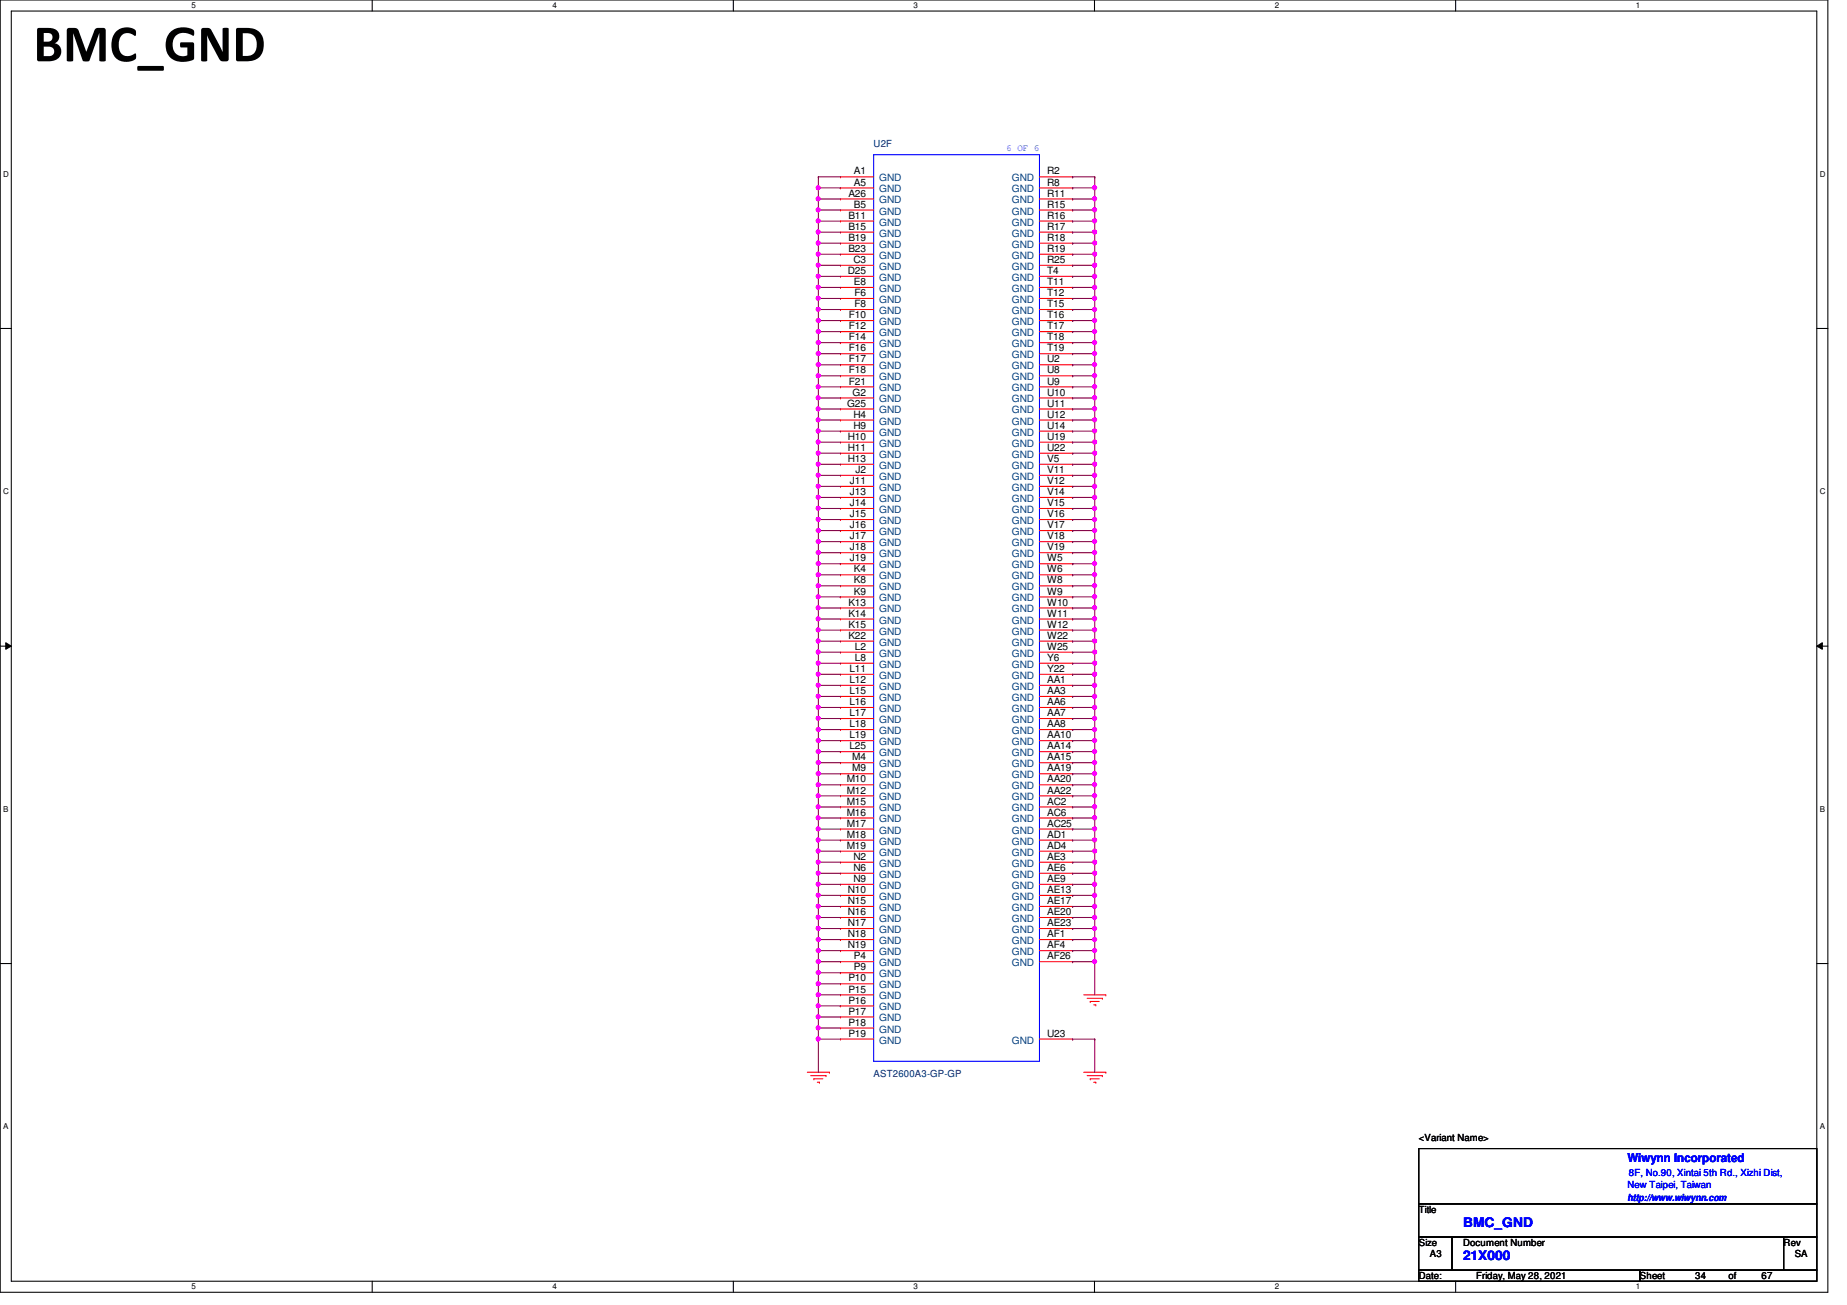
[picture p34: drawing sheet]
<svg xmlns="http://www.w3.org/2000/svg" width="297mm" height="210mm" viewBox="0 0 297 210" stroke-linecap="round" stroke-linejoin="round" font-family="sans-serif">
<defs><g id="words">
<text font-size="8.5" x="5.4" y="9.9">BMC_GND</text>
<g font-size="2.1" fill="#00f">
<text x="235.3" y="197.4">BMC_GND</text>
<text x="235.3" y="202.7">21X000</text>
</g>
<text font-size="1.9" fill="#00f" x="261.7" y="186.9">Wiwynn Incorporated</text>
<g font-size="1.6" fill="#000080">
<text x="140.5" y="23.7">U2F</text>
<text x="140.5" y="173.2">AST2600A3-GP-GP</text>
</g>
<g font-size="1.6">
<text x="137.3" y="28.1">A1</text>
<text x="137.3" y="29.8">A5</text>
<text x="168.4" y="28.1">R2</text>
<text x="168.4" y="29.8">R8</text>
<text x="136.4" y="31.6">A26</text>
<text x="136.4" y="35.2">B11</text>
<text x="137.3" y="33.4">B5</text>
<text x="168.4" y="31.6">R11</text>
<text x="168.4" y="33.4">R15</text>
<text x="168.4" y="35.2">R16</text>
<text x="136.4" y="37">B15</text>
<text x="136.4" y="38.7">B19</text>
<text x="136.4" y="40.5">B23</text>
<text x="168.4" y="37">R17</text>
<text x="168.4" y="38.7">R18</text>
<text x="168.4" y="40.5">R19</text>
<text x="136.4" y="44.1">D25</text>
<text x="137.2" y="42.3">C3</text>
<text x="137.3" y="45.8">E8</text>
<text x="137.4" y="47.6">F6</text>
<text x="168.4" y="42.3">R25</text>
<text x="168.4" y="44.1">T4</text>
<text x="168.4" y="45.8">T11</text>
<text x="168.4" y="47.6">T12</text>
<text x="136.5" y="51.2">F10</text>
<text x="136.5" y="53">F12</text>
<text x="137.4" y="49.4">F8</text>
<text x="168.4" y="49.4">T15</text>
<text x="168.4" y="51.2">T16</text>
<text x="168.4" y="53">T17</text>
<text x="136.5" y="54.7">F14</text>
<text x="136.5" y="56.5">F16</text>
<text x="136.5" y="58.3">F17</text>
<text x="168.4" y="54.7">T18</text>
<text x="168.4" y="56.5">T19</text>
<text x="168.4" y="58.3">U2</text>
<text x="136.2" y="65.4">G25</text>
<text x="136.5" y="60.1">F18</text>
<text x="136.5" y="61.8">F21</text>
<text x="137.1" y="63.6">G2</text>
<text x="168.4" y="60.1">U8</text>
<text x="168.4" y="61.8">U9</text>
<text x="168.4" y="63.6">U10</text>
<text x="168.4" y="65.4">U11</text>
<text x="136.4" y="70.7">H10</text>
<text x="137.2" y="67.2">H4</text>
<text x="137.2" y="69">H9</text>
<text x="168.4" y="67.2">U12</text>
<text x="168.4" y="69">U14</text>
<text x="168.4" y="70.7">U19</text>
<text x="136.4" y="72.5">H11</text>
<text x="136.4" y="74.3">H13</text>
<text x="136.7" y="77.9">J11</text>
<text x="137.6" y="76.1">J2</text>
<text x="168.4" y="72.5">U22</text>
<text x="168.4" y="74.3">V5</text>
<text x="168.4" y="76.1">V11</text>
<text x="168.4" y="77.9">V12</text>
<text x="136.7" y="79.6">J13</text>
<text x="136.7" y="81.4">J14</text>
<text x="136.7" y="83.2">J15</text>
<text x="168.4" y="79.6">V14</text>
<text x="168.4" y="81.4">V15</text>
<text x="168.4" y="83.2">V16</text>
<text x="136.7" y="85">J16</text>
<text x="136.7" y="86.7">J17</text>
<text x="136.7" y="88.5">J18</text>
<text x="168.4" y="85">V17</text>
<text x="168.4" y="86.7">V18</text>
<text x="168.4" y="88.5">V19</text>
<text x="136.7" y="90.3">J19</text>
<text x="137.3" y="92.1">K4</text>
<text x="137.3" y="93.9">K8</text>
<text x="137.3" y="95.6">K9</text>
<text x="168.4" y="90.3">W5</text>
<text x="168.4" y="92.1">W6</text>
<text x="168.4" y="93.9">W8</text>
<text x="168.4" y="95.6">W9</text>
<text x="136.4" y="97.4">K13</text>
<text x="136.4" y="99.2">K14</text>
<text x="136.4" y="101">K15</text>
<text x="168.4" y="97.4">W10</text>
<text x="168.4" y="99.2">W11</text>
<text x="168.4" y="101">W12</text>
<text x="136.4" y="102.7">K22</text>
<text x="137.5" y="104.5">L2</text>
<text x="137.5" y="106.3">L8</text>
<text x="168.4" y="102.7">W22</text>
<text x="168.4" y="104.5">W25</text>
<text x="168.4" y="106.3">Y6</text>
<text x="136.6" y="108.1">L11</text>
<text x="136.6" y="109.9">L12</text>
<text x="136.6" y="111.6">L15</text>
<text x="136.6" y="113.4">L16</text>
<text x="168.4" y="108.1">Y22</text>
<text x="168.4" y="109.9">AA1</text>
<text x="168.4" y="111.6">AA3</text>
<text x="168.4" y="113.4">AA6</text>
<text x="136.6" y="115.2">L17</text>
<text x="136.6" y="117">L18</text>
<text x="136.6" y="118.7">L19</text>
<text x="168.4" y="117">AA8</text>
<text x="168.4" y="115.2">AA7</text>
<text x="168.4" y="118.7">AA10</text>
<text x="136.2" y="125.9">M10</text>
<text x="136.6" y="120.5">L25</text>
<text x="137.1" y="122.3">M4</text>
<text x="137.1" y="124.1">M9</text>
<text x="168.4" y="120.5">AA14</text>
<text x="168.4" y="122.3">AA15</text>
<text x="168.4" y="124.1">AA19</text>
<text x="168.4" y="125.9">AA20</text>
<text x="136.2" y="127.6">M12</text>
<text x="136.2" y="129.4">M15</text>
<text x="136.2" y="131.2">M16</text>
<text x="168.4" y="127.6">AA22</text>
<text x="168.4" y="129.4">AC2</text>
<text x="168.4" y="131.2">AC6</text>
<text x="136.2" y="133">M17</text>
<text x="136.2" y="134.7">M18</text>
<text x="136.2" y="136.5">M19</text>
<text x="168.4" y="133">AC25</text>
<text x="168.4" y="134.7">AD1</text>
<text x="168.4" y="136.5">AD4</text>
<text x="136.4" y="143.6">N10</text>
<text x="137.2" y="138.3">N2</text>
<text x="137.2" y="140.1">N6</text>
<text x="137.2" y="141.9">N9</text>
<text x="168.4" y="138.3">AE3</text>
<text x="168.4" y="140.1">AE6</text>
<text x="168.4" y="141.9">AE9</text>
<text x="168.4" y="143.6">AE13</text>
<text x="136.4" y="145.4">N15</text>
<text x="136.4" y="147.2">N16</text>
<text x="136.4" y="149">N17</text>
<text x="168.4" y="145.4">AE17</text>
<text x="168.4" y="147.2">AE20</text>
<text x="168.4" y="149">AE23</text>
<text x="136.4" y="150.7">N18</text>
<text x="136.4" y="152.5">N19</text>
<text x="137.3" y="154.3">P4</text>
<text x="168.4" y="150.7">AF1</text>
<text x="168.4" y="152.5">AF4</text>
<text x="168.4" y="154.3">AF26</text>
<text x="136.4" y="157.9">P10</text>
<text x="136.4" y="159.6">P15</text>
<text x="136.4" y="161.4">P16</text>
<text x="137.3" y="156.1">P9</text>
<text x="136.4" y="163.2">P17</text>
<text x="136.4" y="165">P18</text>
<text x="136.4" y="166.8">P19</text>
<text x="168.4" y="166.8">U23</text>
<text x="228.2" y="183.5">&lt;Variant Name&gt;</text>
<text x="228.2" y="195.1">Title</text>
<text x="228.2" y="200.4">Size</text>
<text x="230" y="202.2">A3</text>
<text x="235.3" y="200.4">Document Number</text>
<text x="286.8" y="200.4">Rev</text>
<text x="288.6" y="202.2">SA</text>
<text x="228.2" y="205.7">Date:</text>
<text x="237.4" y="205.7">Friday, May 28, 2021</text>
<text x="263.7" y="205.7">Sheet</text>
<text x="272.6" y="205.7">34</text>
<text x="278" y="205.7">of</text>
<text x="283.3" y="205.7">67</text>
</g>
<g font-size="1.6" fill="#004080">
<text x="141.4" y="29.2">GND</text>
<text x="162.7" y="29.2">GND</text>
<text x="141.4" y="30.9">GND</text>
<text x="141.4" y="32.7">GND</text>
<text x="141.4" y="34.5">GND</text>
<text x="162.7" y="30.9">GND</text>
<text x="162.7" y="32.7">GND</text>
<text x="162.7" y="34.5">GND</text>
<text x="141.4" y="36.3">GND</text>
<text x="141.4" y="38.1">GND</text>
<text x="141.4" y="39.8">GND</text>
<text x="141.4" y="41.6">GND</text>
<text x="162.7" y="36.3">GND</text>
<text x="162.7" y="38.1">GND</text>
<text x="162.7" y="39.8">GND</text>
<text x="162.7" y="41.6">GND</text>
<text x="141.4" y="43.4">GND</text>
<text x="141.4" y="45.2">GND</text>
<text x="141.4" y="46.9">GND</text>
<text x="162.7" y="43.4">GND</text>
<text x="162.7" y="45.2">GND</text>
<text x="162.7" y="46.9">GND</text>
<text x="141.4" y="48.7">GND</text>
<text x="141.4" y="50.5">GND</text>
<text x="141.4" y="52.3">GND</text>
<text x="162.7" y="48.7">GND</text>
<text x="162.7" y="50.5">GND</text>
<text x="162.7" y="52.3">GND</text>
<text x="141.4" y="54.1">GND</text>
<text x="141.4" y="55.8">GND</text>
<text x="141.4" y="57.6">GND</text>
<text x="141.4" y="59.4">GND</text>
<text x="162.7" y="54.1">GND</text>
<text x="162.7" y="55.8">GND</text>
<text x="162.7" y="57.6">GND</text>
<text x="162.7" y="59.4">GND</text>
<text x="141.4" y="61.2">GND</text>
<text x="141.4" y="62.9">GND</text>
<text x="141.4" y="64.7">GND</text>
<text x="162.7" y="61.2">GND</text>
<text x="162.7" y="62.9">GND</text>
<text x="162.7" y="64.7">GND</text>
<text x="141.4" y="66.5">GND</text>
<text x="141.4" y="68.3">GND</text>
<text x="141.4" y="70.1">GND</text>
<text x="141.4" y="71.8">GND</text>
<text x="162.7" y="66.5">GND</text>
<text x="162.7" y="68.3">GND</text>
<text x="162.7" y="70.1">GND</text>
<text x="162.7" y="71.8">GND</text>
<text x="141.4" y="73.6">GND</text>
<text x="141.4" y="75.4">GND</text>
<text x="141.4" y="77.2">GND</text>
<text x="162.7" y="73.6">GND</text>
<text x="162.7" y="75.4">GND</text>
<text x="162.7" y="77.2">GND</text>
<text x="141.4" y="79">GND</text>
<text x="141.4" y="80.7">GND</text>
<text x="141.4" y="82.5">GND</text>
<text x="162.7" y="79">GND</text>
<text x="162.7" y="80.7">GND</text>
<text x="162.7" y="82.5">GND</text>
<text x="141.4" y="84.3">GND</text>
<text x="141.4" y="86.1">GND</text>
<text x="141.4" y="87.8">GND</text>
<text x="141.4" y="89.6">GND</text>
<text x="162.7" y="84.3">GND</text>
<text x="162.7" y="86.1">GND</text>
<text x="162.7" y="87.8">GND</text>
<text x="162.7" y="89.6">GND</text>
<text x="141.4" y="91.4">GND</text>
<text x="141.4" y="93.2">GND</text>
<text x="141.4" y="95">GND</text>
<text x="162.7" y="91.4">GND</text>
<text x="162.7" y="93.2">GND</text>
<text x="162.7" y="95">GND</text>
<text x="141.4" y="96.7">GND</text>
<text x="141.4" y="98.5">GND</text>
<text x="141.4" y="100.3">GND</text>
<text x="162.7" y="96.7">GND</text>
<text x="162.7" y="98.5">GND</text>
<text x="162.7" y="100.3">GND</text>
<text x="141.4" y="102.1">GND</text>
<text x="141.4" y="103.8">GND</text>
<text x="141.4" y="105.6">GND</text>
<text x="141.4" y="107.4">GND</text>
<text x="162.7" y="102.1">GND</text>
<text x="162.7" y="103.8">GND</text>
<text x="162.7" y="105.6">GND</text>
<text x="162.7" y="107.4">GND</text>
<text x="141.4" y="109.2">GND</text>
<text x="141.4" y="111">GND</text>
<text x="141.4" y="112.7">GND</text>
<text x="162.7" y="109.2">GND</text>
<text x="162.7" y="111">GND</text>
<text x="162.7" y="112.7">GND</text>
<text x="141.4" y="114.5">GND</text>
<text x="141.4" y="116.3">GND</text>
<text x="141.4" y="118.1">GND</text>
<text x="141.4" y="119.8">GND</text>
<text x="162.7" y="118.1">GND</text>
<text x="162.7" y="116.3">GND</text>
<text x="162.7" y="114.5">GND</text>
<text x="162.7" y="119.8">GND</text>
<text x="141.4" y="121.6">GND</text>
<text x="141.4" y="123.4">GND</text>
<text x="141.4" y="125.2">GND</text>
<text x="162.7" y="121.6">GND</text>
<text x="162.7" y="123.4">GND</text>
<text x="162.7" y="125.2">GND</text>
<text x="141.4" y="127">GND</text>
<text x="141.4" y="128.7">GND</text>
<text x="141.4" y="130.5">GND</text>
<text x="162.7" y="128.7">GND</text>
<text x="162.7" y="130.5">GND</text>
<text x="162.7" y="127">GND</text>
<text x="141.4" y="132.3">GND</text>
<text x="141.4" y="134.1">GND</text>
<text x="141.4" y="135.8">GND</text>
<text x="141.4" y="137.6">GND</text>
<text x="162.7" y="132.3">GND</text>
<text x="162.7" y="134.1">GND</text>
<text x="162.7" y="135.8">GND</text>
<text x="162.7" y="137.6">GND</text>
<text x="141.4" y="139.4">GND</text>
<text x="141.4" y="141.2">GND</text>
<text x="141.4" y="143">GND</text>
<text x="162.7" y="139.4">GND</text>
<text x="162.7" y="141.2">GND</text>
<text x="162.7" y="143">GND</text>
<text x="141.4" y="144.7">GND</text>
<text x="141.4" y="146.5">GND</text>
<text x="141.4" y="148.3">GND</text>
<text x="162.7" y="144.7">GND</text>
<text x="162.7" y="146.5">GND</text>
<text x="162.7" y="148.3">GND</text>
<text x="141.4" y="150.1">GND</text>
<text x="141.4" y="151.8">GND</text>
<text x="141.4" y="153.6">GND</text>
<text x="141.4" y="155.4">GND</text>
<text x="162.7" y="150.1">GND</text>
<text x="162.7" y="151.8">GND</text>
<text x="162.7" y="153.6">GND</text>
<text x="162.7" y="155.4">GND</text>
<text x="141.4" y="157.2">GND</text>
<text x="141.4" y="159">GND</text>
<text x="141.4" y="160.7">GND</text>
<text x="141.4" y="162.5">GND</text>
<text x="141.4" y="164.3">GND</text>
<text x="141.4" y="166.1">GND</text>
<text x="141.4" y="167.9">GND</text>
<text x="162.7" y="167.9">GND</text>
</g>
<g font-size="1.6" fill="#00f">
<text x="161.8" y="24.3">6 OF 6</text>
<text x="261.7" y="191.1">New Taipei, Taiwan</text>
<text x="262" y="189.2">8F, No.90, Xintai 5th Rd., Xizhi Dist,</text>
<text x="261.7" y="193.1">http://www.wiwynn.com</text>
</g>
<g font-size="1.3">
<text x="30.8" y="1.3">5</text>
<text x="88.9" y="1.3">4</text>
<text x="146.9" y="1.3">3</text>
<text x="205" y="1.3">2</text>
<text x="263.1" y="1.3">1</text>
<text x=".5" y="28.4">D</text>
<text x="292.6" y="28.4">D</text>
<text x=".5" y="79.5">C</text>
<text x="292.6" y="79.5">C</text>
<text x=".5" y="130.6">B</text>
<text x="292.6" y="130.6">B</text>
<text x=".5" y="181.7">A</text>
<text x="292.6" y="181.7">A</text>
<text x="30.8" y="207.4">5</text>
<text x="88.9" y="207.4">4</text>
<text x="146.9" y="207.4">3</text>
<text x="205" y="207.4">2</text>
<text x="263.1" y="207.4">1</text>
</g>
</g></defs>
<path d="M0 0h294v207.9h-294zM1.8 1.8h290.4v204.3h-290.4z" fill="none" stroke="#000" stroke-width=".17"/>
<g fill="#fff">
<path d="M30.8 .2h.7v1.4h-.7z"/>
<path d="M30.8 206.2h.7v1.4h-.7z"/>
</g>
<path d="M59.9 0v1.8M59.9 206.1v1.8" fill="none" stroke="#000" stroke-width=".17"/>
<g fill="#fff">
<path d="M88.9 .2h.6v1.4h-.6z"/>
<path d="M88.9 206.2h.6v1.4h-.6z"/>
</g>
<path d="M117.9 0v1.8M117.9 206.1v1.8" fill="none" stroke="#000" stroke-width=".17"/>
<g fill="#fff">
<path d="M146.9 .2h.7v1.4h-.7z"/>
<path d="M146.9 206.2h.7v1.4h-.7z"/>
</g>
<path d="M176 0v1.8M176 206.1v1.8" fill="none" stroke="#000" stroke-width=".17"/>
<g fill="#fff">
<path d="M205 .2h.7v1.4h-.7z"/>
<path d="M205 206.2h.7v1.4h-.7z"/>
</g>
<path d="M234.1 0v1.8M234.1 206.1v1.8" fill="none" stroke="#000" stroke-width=".17"/>
<g fill="#fff">
<path d="M263.1 .2h.7v1.4h-.7z"/>
<path d="M263.1 206.2h.7v1.4h-.7z"/>
<path d="M.5 27.3h.9v1.4h-.9z"/>
<path d="M292.6 27.3h.9v1.4h-.9z"/>
<path d="M.5 78.4h.9v1.4h-.9z"/>
<path d="M292.6 78.4h.9v1.4h-.9z"/>
</g>
<path d="M0 52.8h1.8M292.2 52.8h1.8" fill="none" stroke="#000" stroke-width=".17"/>
<g fill="#fff">
<path d="M.5 129.5h.8v1.4h-.8z"/>
<path d="M292.6 129.5h.9v1.4h-.9z"/>
</g>
<path d="M0 103.9h1.8M292.2 103.9h1.8" fill="none" stroke="#000" stroke-width=".17"/>
<path d="M.9 103.4l.9 .5-.9 .5zM292.2 103.9l.9-.5v1z" fill="#000"/>
<path d="M.9 103.4l.9 .5-.9 .5zM292.2 103.9l.9-.5v1z" fill="none" stroke="#000" stroke-width=".16"/>
<g fill="#fff">
<path d="M.5 180.5h.8v1.4h-.8z"/>
<path d="M292.6 180.5h.9v1.4h-.9z"/>
</g>
<path d="M0 155h1.8M292.2 155h1.8M228.2 184.7h64v8.9h-64zM228.2 193.6h64v5.4h-64zM228.2 199h5.3v5.3h-5.3zM233.5 199h53.3v5.3h-53.3zM286.8 199h5.4v5.3h-5.4zM228.2 204.3h35.5v1.8h-35.5zM263.7 204.3h28.5v1.8h-28.5z" fill="none" stroke="#000" stroke-width=".17"/>
<g fill="none" stroke="#f00" stroke-width=".17">
<path d="M135.2 28.4h.1M135.2 30.2h.1M135.2 32h.1M135.2 33.8h.1M135.2 35.6h.1M135.2 37.3h.1M135.2 39.1h.1M135.2 28.4h5.3M135.2 30.2h5.3M135.2 32h5.3M135.2 33.8h5.3M135.2 35.6h5.3"/>
<path d="M135.2 37.3h5.3M135.2 39.1h5.3M167.2 28.4h5.3M167.2 30.2h5.3M167.2 32h5.3M167.2 33.8h5.3M167.2 35.6h5.3M167.2 37.3h5.3M167.2 39.1h5.3M172.5 28.4h.1M172.5 30.2h.1M172.5 32h.1"/>
<path d="M172.5 33.8h.1M172.5 35.6h.1M172.5 37.3h.1M172.5 39.1h.1M135.2 40.9h.1M135.2 42.7h.1M135.2 44.4h.1M135.2 46.2h.1M135.2 48h.1M135.2 49.8h.1M135.2 51.6h.1M135.2 53.3h.1"/>
<path d="M135.2 55.1h.1M135.2 56.9h.1M135.2 58.7h.1M135.2 40.9h5.3M135.2 42.7h5.3M135.2 44.4h5.3M135.2 46.2h5.3M135.2 48h5.3M135.2 49.8h5.3M135.2 51.6h5.3M135.2 53.3h5.3M135.2 55.1h5.3"/>
<path d="M135.2 56.9h5.3M135.2 58.7h5.3M167.2 40.9h5.3M167.2 42.7h5.3M167.2 44.4h5.3M167.2 46.2h5.3M167.2 48h5.3M167.2 49.8h5.3M167.2 51.6h5.3M167.2 53.3h5.3M167.2 55.1h5.3M167.2 56.9h5.3"/>
<path d="M167.2 58.7h5.3M172.5 40.9h.1M172.5 42.7h.1M172.5 44.4h.1M172.5 46.2h.1M172.5 48h.1M172.5 49.8h.1M172.5 51.6h.1M172.5 53.3h.1M172.5 55.1h.1M172.5 56.9h.1M172.5 58.7h.1"/>
<path d="M135.2 60.5h.1M135.2 62.2h.1M135.2 64h.1M135.2 65.8h.1M135.2 67.6h.1M135.2 69.3h.1M135.2 71.1h.1M135.2 72.9h.1M135.2 74.7h.1M135.2 76.5h.1M135.2 78.2h.1M135.2 60.5h5.3"/>
<path d="M135.2 62.2h5.3M135.2 64h5.3M135.2 65.8h5.3M135.2 67.6h5.3M135.2 69.3h5.3M135.2 71.1h5.3M135.2 72.9h5.3M135.2 74.7h5.3M135.2 76.5h5.3M135.2 78.2h5.3M167.2 60.5h5.3M167.2 62.2h5.3"/>
<path d="M167.2 64h5.3M167.2 65.8h5.3M167.2 67.6h5.3M167.2 69.3h5.3M167.2 71.1h5.3M167.2 72.9h5.3M167.2 74.7h5.3M167.2 76.5h5.3M167.2 78.2h5.3M172.5 60.5h.1M172.5 62.2h.1M172.5 64h.1"/>
<path d="M172.5 65.8h.1M172.5 67.6h.1M172.5 69.3h.1M172.5 71.1h.1M172.5 72.9h.1M172.5 74.7h.1M172.5 76.5h.1M172.5 78.2h.1M135.2 80h.1M135.2 81.8h.1M135.2 83.6h.1M135.2 85.3h.1"/>
<path d="M135.2 87.1h.1M135.2 88.9h.1M135.2 90.7h.1M135.2 92.5h.1M135.2 94.2h.1M135.2 96h.1M135.2 97.8h.1M135.2 99.6h.1M135.2 80h5.3M135.2 81.8h5.3M135.2 83.6h5.3M135.2 85.3h5.3"/>
<path d="M135.2 87.1h5.3M135.2 88.9h5.3M135.2 90.7h5.3M135.2 92.5h5.3M135.2 94.2h5.3M135.2 96h5.3M135.2 97.8h5.3M135.2 99.6h5.3M167.2 80h5.3M167.2 81.8h5.3M167.2 83.6h5.3M167.2 85.3h5.3"/>
<path d="M167.2 87.1h5.3M167.2 88.9h5.3M167.2 90.7h5.3M167.2 92.5h5.3M167.2 94.2h5.3M167.2 96h5.3M167.2 97.8h5.3M167.2 99.6h5.3M172.5 80h.1M172.5 81.8h.1M172.5 83.6h.1M172.5 85.3h.1"/>
<path d="M172.5 87.1h.1M172.5 88.9h.1M172.5 90.7h.1M172.5 92.5h.1M172.5 94.2h.1M172.5 96h.1M172.5 97.8h.1M172.5 99.6h.1M135.2 101.3h.1M135.2 103.1h.1M135.2 104.9h.1M135.2 106.7h.1"/>
<path d="M135.2 108.5h.1M135.2 110.2h.1M135.2 112h.1M135.2 113.8h.1M135.2 115.6h.1M135.2 117.3h.1M135.2 119.1h.1M135.2 101.3h5.3M135.2 103.1h5.3M135.2 104.9h5.3M135.2 106.7h5.3M135.2 108.5h5.3"/>
<path d="M135.2 110.2h5.3M135.2 112h5.3M135.2 113.8h5.3M135.2 115.6h5.3M135.2 117.3h5.3M135.2 119.1h5.3M167.2 101.3h5.3M167.2 103.1h5.3M167.2 104.9h5.3M167.2 106.7h5.3M167.2 108.5h5.3M167.2 110.2h5.3"/>
<path d="M167.2 112h5.3M167.2 113.8h5.3M167.2 115.6h5.3M167.2 117.3h5.3M167.2 119.1h5.3M172.5 101.3h.1M172.5 103.1h.1M172.5 104.9h.1M172.5 106.7h.1M172.5 108.5h.1M172.5 110.2h.1M172.5 112h.1"/>
<path d="M172.5 117.3h.1M172.5 115.6h.1M172.5 113.8h.1M172.5 119.1h.1M135.2 120.9h.1M135.2 122.7h.1M135.2 124.5h.1M135.2 126.2h.1M135.2 128h.1M135.2 129.8h.1M135.2 131.6h.1M135.2 133.3h.1"/>
<path d="M135.2 135.1h.1M135.2 136.9h.1M135.2 138.7h.1M135.2 120.9h5.3M135.2 122.7h5.3M135.2 124.5h5.3M135.2 126.2h5.3M135.2 128h5.3M135.2 129.8h5.3M135.2 131.6h5.3M135.2 133.3h5.3M135.2 135.1h5.3"/>
<path d="M135.2 136.9h5.3M135.2 138.7h5.3M167.2 120.9h5.3M167.2 122.7h5.3M167.2 124.5h5.3M167.2 126.2h5.3M167.2 128h5.3M167.2 129.8h5.3M167.2 131.6h5.3M167.2 133.3h5.3M167.2 135.1h5.3M167.2 136.9h5.3"/>
<path d="M167.2 138.7h5.3M172.5 120.9h.1M172.5 122.7h.1M172.5 124.5h.1M172.5 128h.1M172.5 129.8h.1M172.5 131.6h.1M172.5 133.3h.1M172.5 135.1h.1M172.5 136.9h.1M172.5 138.7h.1M172.5 126.2h.1"/>
<path d="M135.2 140.5h.1M135.2 142.2h.1M135.2 144h.1M135.2 145.8h.1M135.2 147.6h.1M135.2 149.4h.1M135.2 151.1h.1M135.2 152.9h.1M135.2 154.7h.1M135.2 156.5h.1M135.2 158.2h.1M135.2 140.5h5.3"/>
<path d="M135.2 142.2h5.3M135.2 144h5.3M135.2 145.8h5.3M135.2 147.6h5.3M135.2 149.4h5.3M135.2 151.1h5.3M135.2 152.9h5.3M135.2 154.7h5.3M135.2 156.5h5.3M135.2 158.2h5.3M167.2 140.5h5.3M167.2 142.2h5.3"/>
<path d="M167.2 144h5.3M167.2 145.8h5.3M167.2 147.6h5.3M167.2 149.4h5.3M167.2 151.1h5.3M167.2 152.9h5.3M167.2 154.7h5.3M172.5 140.5h.1M172.5 142.2h.1M172.5 144h.1M172.5 145.8h.1M172.5 147.6h.1"/>
<path d="M172.5 149.4h.1M172.5 151.1h.1M172.5 152.9h.1M172.5 154.7h.1M129.8 172.5h3.6M130.4 173h2.4M130.9 173.5h.1M130.9 173.5h1.4M131.4 174.1h.4M131.8 174.1h.1M132.8 173h.1M133.4 172.5h.1"/>
<path d="M135.2 160h.1M135.2 161.8h.1M135.2 163.6h.1M135.2 165.4h.1M135.2 167.1h.1M135.2 160h5.3M135.2 161.8h5.3M135.2 163.6h5.3M135.2 165.4h5.3M135.2 167.1h5.3M167.2 167.1h5.3M172.5 167.1h.1"/>
<path d="M174.3 160h3.5M174.3 172.5h3.5M174.8 160.6h2.5M174.8 173h2.5M175.3 161.1h.1M175.3 173.5h.1M175.3 161.1h1.5M175.3 173.5h1.5M175.9 161.6h.3M175.9 174.1h.3M176.2 161.6h.1M176.2 174.1h.1"/>
<path d="M177.3 160.6h.1M177.3 173h.1M177.8 160h.1M177.8 172.5h.1"/>
</g>
<path d="M140.5 24.9h26.7v145.8h-26.7z" fill="none" stroke="#00f" stroke-width=".17"/>
<g fill="none" stroke="#800040" stroke-width=".17">
<path d="M131.6 33.8h.1M131.6 35.6h.1M131.6 37.3h.1M131.6 39.1h.1M131.6 33.8h3.6M131.6 35.6h3.6M131.6 37.3h3.6M131.6 39.1h3.6M131.6 40.9h.1M131.6 42.7h.1M131.6 44.4h.1M131.6 46.2h.1"/>
<path d="M131.6 48h.1M131.6 49.8h.1M131.6 40.9h3.6M131.6 42.7h3.6M131.6 44.4h3.6M131.6 46.2h3.6M131.6 48h3.6M131.6 49.8h3.6"/>
</g>
<circle cx="131.6" cy="49.8" r=".32" fill="#f0f"/>
<circle cx="131.6" cy="49.8" r=".32" fill="none" stroke="#f0f" stroke-width=".17"/>
<g fill="none" stroke="#800040" stroke-width=".17">
<path d="M131.6 51.6h.1M131.6 53.3h.1M131.6 55.1h.1M131.6 56.9h.1M131.6 58.7h.1M131.6 51.6h3.6M131.6 53.3h3.6M131.6 55.1h3.6M131.6 56.9h3.6M131.6 58.7h3.6M131.6 60.5h.1M131.6 62.2h.1"/>
<path d="M131.6 64h.1M131.6 60.5h3.6M131.6 62.2h3.6M131.6 64h3.6"/>
</g>
<circle cx="131.6" cy="64" r=".32" fill="#f0f"/>
<circle cx="131.6" cy="64" r=".32" fill="none" stroke="#f0f" stroke-width=".17"/>
<path d="M131.6 65.8h.1M131.6 67.6h.1M131.6 69.3h.1M131.6 71.1h.1M131.6 72.9h.1M131.6 74.7h.1M131.6 65.8h3.6M131.6 67.6h3.6M131.6 69.3h3.6M131.6 71.1h3.6M131.6 72.9h3.6M131.6 74.7h3.6" fill="none" stroke="#800040" stroke-width=".17"/>
<circle cx="131.6" cy="74.6" r=".32" fill="#f0f"/>
<circle cx="131.6" cy="74.6" r=".32" fill="none" stroke="#f0f" stroke-width=".17"/>
<path d="M131.6 76.5h.1M131.6 76.5h3.6" fill="none" stroke="#800040" stroke-width=".17"/>
<circle cx="131.6" cy="76.4" r=".32" fill="#f0f"/>
<circle cx="131.6" cy="76.4" r=".32" fill="none" stroke="#f0f" stroke-width=".17"/>
<path d="M131.6 78.2h.1M131.6 78.2h3.6M131.6 80h.1M131.6 81.8h.1M131.6 80h3.6M131.6 81.8h3.6" fill="none" stroke="#800040" stroke-width=".17"/>
<circle cx="131.6" cy="81.8" r=".32" fill="#f0f"/>
<circle cx="131.6" cy="81.8" r=".32" fill="none" stroke="#f0f" stroke-width=".17"/>
<path d="M131.6 83.6h.1M131.6 85.3h.1M131.6 87.1h.1M131.6 83.6h3.6M131.6 85.3h3.6M131.6 87.1h3.6" fill="none" stroke="#800040" stroke-width=".17"/>
<circle cx="131.6" cy="87.1" r=".32" fill="#f0f"/>
<circle cx="131.6" cy="87.1" r=".32" fill="none" stroke="#f0f" stroke-width=".17"/>
<path d="M131.6 88.9h.1M131.6 90.7h.1M131.6 88.9h3.6M131.6 90.7h3.6" fill="none" stroke="#800040" stroke-width=".17"/>
<circle cx="131.6" cy="90.7" r=".32" fill="#f0f"/>
<circle cx="131.6" cy="90.7" r=".32" fill="none" stroke="#f0f" stroke-width=".17"/>
<path d="M131.6 92.5h.1M131.6 94.2h.1M131.6 96h.1M131.6 92.5h3.6M131.6 94.2h3.6M131.6 96h3.6" fill="none" stroke="#800040" stroke-width=".17"/>
<circle cx="131.6" cy="96" r=".32" fill="#f0f"/>
<circle cx="131.6" cy="96" r=".32" fill="none" stroke="#f0f" stroke-width=".17"/>
<path d="M131.6 97.8h.1M131.6 97.8h3.6" fill="none" stroke="#800040" stroke-width=".17"/>
<circle cx="131.6" cy="97.8" r=".32" fill="#f0f"/>
<circle cx="131.6" cy="97.8" r=".32" fill="none" stroke="#f0f" stroke-width=".17"/>
<path d="M131.6 99.6h.1M131.6 99.6h3.6" fill="none" stroke="#800040" stroke-width=".17"/>
<circle cx="131.6" cy="99.5" r=".32" fill="#f0f"/>
<circle cx="131.6" cy="99.5" r=".32" fill="none" stroke="#f0f" stroke-width=".17"/>
<path d="M131.6 101.3h.1M131.6 101.3h3.6" fill="none" stroke="#800040" stroke-width=".17"/>
<circle cx="131.6" cy="101.3" r=".32" fill="#f0f"/>
<circle cx="131.6" cy="101.3" r=".32" fill="none" stroke="#f0f" stroke-width=".17"/>
<g fill="none" stroke="#800040" stroke-width=".17">
<path d="M131.6 103.1h.1M131.6 104.9h.1M131.6 106.7h.1M131.6 108.5h.1M131.6 110.2h.1M131.6 112h.1M131.6 113.8h.1M131.6 103.1h3.6M131.6 104.9h3.6M131.6 106.7h3.6M131.6 108.5h3.6M131.6 110.2h3.6"/>
<path d="M131.6 112h3.6M131.6 113.8h3.6"/>
</g>
<circle cx="131.6" cy="113.8" r=".32" fill="#f0f"/>
<circle cx="131.6" cy="113.8" r=".32" fill="none" stroke="#f0f" stroke-width=".17"/>
<path d="M131.6 115.6h.1M131.6 115.6h3.6" fill="none" stroke="#800040" stroke-width=".17"/>
<circle cx="131.6" cy="115.5" r=".32" fill="#f0f"/>
<circle cx="131.6" cy="115.5" r=".32" fill="none" stroke="#f0f" stroke-width=".17"/>
<path d="M131.6 117.3h.1M131.6 119.1h.1M131.6 117.3h3.6M131.6 119.1h3.6M131.6 120.9h.1M131.6 120.9h3.6" fill="none" stroke="#800040" stroke-width=".17"/>
<circle cx="131.6" cy="120.9" r=".32" fill="#f0f"/>
<circle cx="131.6" cy="120.9" r=".32" fill="none" stroke="#f0f" stroke-width=".17"/>
<g fill="none" stroke="#800040" stroke-width=".17">
<path d="M131.6 122.7h.1M131.6 124.5h.1M131.6 126.2h.1M131.6 128h.1M131.6 129.8h.1M131.6 131.6h.1M131.6 133.3h.1M131.6 135.1h.1M131.6 136.9h.1M131.6 138.7h.1M131.6 122.7h3.6M131.6 124.5h3.6"/>
<path d="M131.6 126.2h3.6M131.6 128h3.6M131.6 129.8h3.6M131.6 131.6h3.6M131.6 133.3h3.6M131.6 135.1h3.6M131.6 136.9h3.6M131.6 138.7h3.6"/>
</g>
<circle cx="131.6" cy="138.7" r=".32" fill="#f0f"/>
<circle cx="131.6" cy="138.7" r=".32" fill="none" stroke="#f0f" stroke-width=".17"/>
<path d="M131.6 140.5h.1M131.6 140.5h3.6" fill="none" stroke="#800040" stroke-width=".17"/>
<circle cx="131.6" cy="140.4" r=".32" fill="#f0f"/>
<circle cx="131.6" cy="140.4" r=".32" fill="none" stroke="#f0f" stroke-width=".17"/>
<path d="M131.6 142.2h.1M131.6 144h.1M131.6 145.8h.1M131.6 147.6h.1M131.6 149.4h.1M131.6 151.1h.1M131.6 142.2h3.6M131.6 144h3.6M131.6 145.8h3.6M131.6 147.6h3.6M131.6 149.4h3.6M131.6 151.1h3.6" fill="none" stroke="#800040" stroke-width=".17"/>
<circle cx="131.6" cy="151.1" r=".32" fill="#f0f"/>
<circle cx="131.6" cy="151.1" r=".32" fill="none" stroke="#f0f" stroke-width=".17"/>
<path d="M131.6 152.9h.1M131.6 152.9h3.6" fill="none" stroke="#800040" stroke-width=".17"/>
<circle cx="131.6" cy="152.9" r=".32" fill="#f0f"/>
<circle cx="131.6" cy="152.9" r=".32" fill="none" stroke="#f0f" stroke-width=".17"/>
<g fill="none" stroke="#800040" stroke-width=".17">
<path d="M131.6 154.7h.1M131.6 156.5h.1M131.6 158.2h.1M131.6 154.7h3.6M131.6 156.5h3.6M131.6 158.2h3.6M176.1 154.7h.1M176.1 154.7v5.3M131.6 160h.1M131.6 161.8h.1M131.6 163.6h.1M131.6 165.4h.1"/>
<path d="M131.6 167.1h.1M131.6 160h3.6M131.6 161.8h3.6M131.6 163.6h3.6M131.6 165.4h3.6M131.6 167.1h3.6"/>
</g>
<circle cx="176" cy="154.7" r=".32" fill="#f0f"/>
<circle cx="176" cy="154.7" r=".32" fill="none" stroke="#f0f" stroke-width=".17"/>
<path d="M176.1 28.4h.1M176.1 30.2h.1M176.1 32h.1M176.1 28.4v5.4" fill="none" stroke="#800040" stroke-width=".17"/>
<circle cx="176" cy="33.8" r=".32" fill="#f0f"/>
<circle cx="176" cy="33.8" r=".32" fill="none" stroke="#f0f" stroke-width=".17"/>
<circle cx="176" cy="32" r=".32" fill="#f0f"/>
<circle cx="176" cy="32" r=".32" fill="none" stroke="#f0f" stroke-width=".17"/>
<path d="M176.1 33.8h.1M176.1 35.6h.1M176.1 37.3h.1M176.1 33.8v5.3" fill="none" stroke="#800040" stroke-width=".17"/>
<circle cx="176" cy="37.3" r=".32" fill="#f0f"/>
<circle cx="176" cy="37.3" r=".32" fill="none" stroke="#f0f" stroke-width=".17"/>
<path d="M176.1 39.1h.1M176.1 39.1v1.8" fill="none" stroke="#800040" stroke-width=".17"/>
<circle cx="176" cy="40.9" r=".32" fill="#f0f"/>
<circle cx="176" cy="40.9" r=".32" fill="none" stroke="#f0f" stroke-width=".17"/>
<circle cx="176" cy="39.1" r=".32" fill="#f0f"/>
<circle cx="176" cy="39.1" r=".32" fill="none" stroke="#f0f" stroke-width=".17"/>
<path d="M176.1 40.9h.1M176.1 42.7h.1M176.1 40.9v3.5" fill="none" stroke="#800040" stroke-width=".17"/>
<circle cx="176" cy="44.4" r=".32" fill="#f0f"/>
<circle cx="176" cy="44.4" r=".32" fill="none" stroke="#f0f" stroke-width=".17"/>
<path d="M176.1 44.4h.1M176.1 46.2h.1M176.1 44.4v3.6" fill="none" stroke="#800040" stroke-width=".17"/>
<circle cx="176" cy="46.2" r=".32" fill="#f0f"/>
<circle cx="176" cy="46.2" r=".32" fill="none" stroke="#f0f" stroke-width=".17"/>
<path d="M176.1 48h.1M176.1 48v1.8" fill="none" stroke="#800040" stroke-width=".17"/>
<circle cx="176" cy="49.8" r=".32" fill="#f0f"/>
<circle cx="176" cy="49.8" r=".32" fill="none" stroke="#f0f" stroke-width=".17"/>
<path d="M176.1 49.8h.1M176.1 51.6h.1M176.1 53.3h.1M176.1 49.8v5.3" fill="none" stroke="#800040" stroke-width=".17"/>
<circle cx="176" cy="55.1" r=".32" fill="#f0f"/>
<circle cx="176" cy="55.1" r=".32" fill="none" stroke="#f0f" stroke-width=".17"/>
<circle cx="176" cy="53.3" r=".32" fill="#f0f"/>
<circle cx="176" cy="53.3" r=".32" fill="none" stroke="#f0f" stroke-width=".17"/>
<path d="M176.1 55.1h.1M176.1 56.9h.1M176.1 58.7h.1M176.1 55.1v5.4" fill="none" stroke="#800040" stroke-width=".17"/>
<circle cx="176" cy="60.4" r=".32" fill="#f0f"/>
<circle cx="176" cy="60.4" r=".32" fill="none" stroke="#f0f" stroke-width=".17"/>
<circle cx="176" cy="58.6" r=".32" fill="#f0f"/>
<circle cx="176" cy="58.6" r=".32" fill="none" stroke="#f0f" stroke-width=".17"/>
<path d="M176.1 60.5h.1M176.1 62.2h.1M176.1 60.5v3.5" fill="none" stroke="#800040" stroke-width=".17"/>
<circle cx="176" cy="62.2" r=".32" fill="#f0f"/>
<circle cx="176" cy="62.2" r=".32" fill="none" stroke="#f0f" stroke-width=".17"/>
<path d="M176.1 64h.1M176.1 65.8h.1M176.1 64v3.6" fill="none" stroke="#800040" stroke-width=".17"/>
<circle cx="176" cy="67.5" r=".32" fill="#f0f"/>
<circle cx="176" cy="67.5" r=".32" fill="none" stroke="#f0f" stroke-width=".17"/>
<circle cx="176" cy="65.8" r=".32" fill="#f0f"/>
<circle cx="176" cy="65.8" r=".32" fill="none" stroke="#f0f" stroke-width=".17"/>
<path d="M176.1 67.6h.1M176.1 67.6v1.7" fill="none" stroke="#800040" stroke-width=".17"/>
<circle cx="176" cy="69.3" r=".32" fill="#f0f"/>
<circle cx="176" cy="69.3" r=".32" fill="none" stroke="#f0f" stroke-width=".17"/>
<path d="M176.1 69.3h.1M176.1 69.3v1.8" fill="none" stroke="#800040" stroke-width=".17"/>
<circle cx="176" cy="71.1" r=".32" fill="#f0f"/>
<circle cx="176" cy="71.1" r=".32" fill="none" stroke="#f0f" stroke-width=".17"/>
<path d="M176.1 71.1h.1M176.1 72.9h.1M176.1 71.1v3.6" fill="none" stroke="#800040" stroke-width=".17"/>
<circle cx="176" cy="74.6" r=".32" fill="#f0f"/>
<circle cx="176" cy="74.6" r=".32" fill="none" stroke="#f0f" stroke-width=".17"/>
<circle cx="176" cy="72.9" r=".32" fill="#f0f"/>
<circle cx="176" cy="72.9" r=".32" fill="none" stroke="#f0f" stroke-width=".17"/>
<path d="M176.1 74.7h.1M176.1 76.5h.1M176.1 74.7v3.5" fill="none" stroke="#800040" stroke-width=".17"/>
<circle cx="176" cy="76.4" r=".32" fill="#f0f"/>
<circle cx="176" cy="76.4" r=".32" fill="none" stroke="#f0f" stroke-width=".17"/>
<path d="M176.1 78.2h.1M176.1 78.2v1.8" fill="none" stroke="#800040" stroke-width=".17"/>
<circle cx="176" cy="80" r=".32" fill="#f0f"/>
<circle cx="176" cy="80" r=".32" fill="none" stroke="#f0f" stroke-width=".17"/>
<circle cx="176" cy="78.2" r=".32" fill="#f0f"/>
<circle cx="176" cy="78.2" r=".32" fill="none" stroke="#f0f" stroke-width=".17"/>
<path d="M176.1 80h.1M176.1 81.8h.1M176.1 80v3.6" fill="none" stroke="#800040" stroke-width=".17"/>
<circle cx="176" cy="81.8" r=".32" fill="#f0f"/>
<circle cx="176" cy="81.8" r=".32" fill="none" stroke="#f0f" stroke-width=".17"/>
<path d="M176.1 83.6h.1M176.1 83.6v1.7" fill="none" stroke="#800040" stroke-width=".17"/>
<circle cx="176" cy="85.3" r=".32" fill="#f0f"/>
<circle cx="176" cy="85.3" r=".32" fill="none" stroke="#f0f" stroke-width=".17"/>
<circle cx="176" cy="83.5" r=".32" fill="#f0f"/>
<circle cx="176" cy="83.5" r=".32" fill="none" stroke="#f0f" stroke-width=".17"/>
<path d="M176.1 85.3h.1M176.1 87.1h.1M176.1 85.3v3.6" fill="none" stroke="#800040" stroke-width=".17"/>
<circle cx="176" cy="88.9" r=".32" fill="#f0f"/>
<circle cx="176" cy="88.9" r=".32" fill="none" stroke="#f0f" stroke-width=".17"/>
<circle cx="176" cy="87.1" r=".32" fill="#f0f"/>
<circle cx="176" cy="87.1" r=".32" fill="none" stroke="#f0f" stroke-width=".17"/>
<path d="M176.1 88.9h.1M176.1 90.7h.1M176.1 88.9v3.6" fill="none" stroke="#800040" stroke-width=".17"/>
<circle cx="176" cy="90.7" r=".32" fill="#f0f"/>
<circle cx="176" cy="90.7" r=".32" fill="none" stroke="#f0f" stroke-width=".17"/>
<path d="M176.1 92.5h.1M176.1 92.5v1.7" fill="none" stroke="#800040" stroke-width=".17"/>
<circle cx="176" cy="94.2" r=".32" fill="#f0f"/>
<circle cx="176" cy="94.2" r=".32" fill="none" stroke="#f0f" stroke-width=".17"/>
<circle cx="176" cy="92.4" r=".32" fill="#f0f"/>
<circle cx="176" cy="92.4" r=".32" fill="none" stroke="#f0f" stroke-width=".17"/>
<path d="M176.1 94.2h.1M176.1 96h.1M176.1 94.2v3.6" fill="none" stroke="#800040" stroke-width=".17"/>
<circle cx="176" cy="97.8" r=".32" fill="#f0f"/>
<circle cx="176" cy="97.8" r=".32" fill="none" stroke="#f0f" stroke-width=".17"/>
<circle cx="176" cy="96" r=".32" fill="#f0f"/>
<circle cx="176" cy="96" r=".32" fill="none" stroke="#f0f" stroke-width=".17"/>
<path d="M176.1 97.8h.1M176.1 99.6h.1M176.1 97.8v3.5" fill="none" stroke="#800040" stroke-width=".17"/>
<circle cx="176" cy="101.3" r=".32" fill="#f0f"/>
<circle cx="176" cy="101.3" r=".32" fill="none" stroke="#f0f" stroke-width=".17"/>
<circle cx="176" cy="99.5" r=".32" fill="#f0f"/>
<circle cx="176" cy="99.5" r=".32" fill="none" stroke="#f0f" stroke-width=".17"/>
<path d="M176.1 101.3h.1M176.1 103.1h.1M176.1 101.3v3.6" fill="none" stroke="#800040" stroke-width=".17"/>
<circle cx="176" cy="103.1" r=".32" fill="#f0f"/>
<circle cx="176" cy="103.1" r=".32" fill="none" stroke="#f0f" stroke-width=".17"/>
<path d="M176.1 104.9h.1M176.1 104.9v1.8" fill="none" stroke="#800040" stroke-width=".17"/>
<circle cx="176" cy="106.7" r=".32" fill="#f0f"/>
<circle cx="176" cy="106.7" r=".32" fill="none" stroke="#f0f" stroke-width=".17"/>
<circle cx="176" cy="104.9" r=".32" fill="#f0f"/>
<circle cx="176" cy="104.9" r=".32" fill="none" stroke="#f0f" stroke-width=".17"/>
<path d="M176.1 106.7h.1M176.1 106.7v1.8" fill="none" stroke="#800040" stroke-width=".17"/>
<circle cx="176" cy="108.4" r=".32" fill="#f0f"/>
<circle cx="176" cy="108.4" r=".32" fill="none" stroke="#f0f" stroke-width=".17"/>
<path d="M176.1 108.5h.1M176.1 110.2h.1M176.1 112h.1M176.1 108.5v5.3" fill="none" stroke="#800040" stroke-width=".17"/>
<circle cx="176" cy="113.8" r=".32" fill="#f0f"/>
<circle cx="176" cy="113.8" r=".32" fill="none" stroke="#f0f" stroke-width=".17"/>
<circle cx="176" cy="112" r=".32" fill="#f0f"/>
<circle cx="176" cy="112" r=".32" fill="none" stroke="#f0f" stroke-width=".17"/>
<path d="M176.1 113.8h.1M176.1 115.6h.1M176.1 113.8v3.5" fill="none" stroke="#800040" stroke-width=".17"/>
<circle cx="176" cy="115.5" r=".32" fill="#f0f"/>
<circle cx="176" cy="115.5" r=".32" fill="none" stroke="#f0f" stroke-width=".17"/>
<path d="M176.1 117.3h.1M176.1 117.3v1.8" fill="none" stroke="#800040" stroke-width=".17"/>
<circle cx="176" cy="119.1" r=".32" fill="#f0f"/>
<circle cx="176" cy="119.1" r=".32" fill="none" stroke="#f0f" stroke-width=".17"/>
<circle cx="176" cy="117.3" r=".32" fill="#f0f"/>
<circle cx="176" cy="117.3" r=".32" fill="none" stroke="#f0f" stroke-width=".17"/>
<path d="M176.1 119.1h.1M176.1 119.1v3.6M176.1 120.9h.1" fill="none" stroke="#800040" stroke-width=".17"/>
<circle cx="176" cy="122.7" r=".32" fill="#f0f"/>
<circle cx="176" cy="122.7" r=".32" fill="none" stroke="#f0f" stroke-width=".17"/>
<circle cx="176" cy="120.9" r=".32" fill="#f0f"/>
<circle cx="176" cy="120.9" r=".32" fill="none" stroke="#f0f" stroke-width=".17"/>
<path d="M176.1 122.7h.1M176.1 122.7v1.8" fill="none" stroke="#800040" stroke-width=".17"/>
<circle cx="176" cy="124.4" r=".32" fill="#f0f"/>
<circle cx="176" cy="124.4" r=".32" fill="none" stroke="#f0f" stroke-width=".17"/>
<path d="M176.1 124.5h.1M176.1 126.2h.1M176.1 124.5v3.5" fill="none" stroke="#800040" stroke-width=".17"/>
<circle cx="176" cy="126.2" r=".32" fill="#f0f"/>
<circle cx="176" cy="126.2" r=".32" fill="none" stroke="#f0f" stroke-width=".17"/>
<path d="M176.1 128h.1M176.1 128v1.8" fill="none" stroke="#800040" stroke-width=".17"/>
<circle cx="176" cy="128" r=".32" fill="#f0f"/>
<circle cx="176" cy="128" r=".32" fill="none" stroke="#f0f" stroke-width=".17"/>
<path d="M176.1 129.8h.1M176.1 129.8v1.8" fill="none" stroke="#800040" stroke-width=".17"/>
<circle cx="176" cy="131.5" r=".32" fill="#f0f"/>
<circle cx="176" cy="131.5" r=".32" fill="none" stroke="#f0f" stroke-width=".17"/>
<circle cx="176" cy="129.8" r=".32" fill="#f0f"/>
<circle cx="176" cy="129.8" r=".32" fill="none" stroke="#f0f" stroke-width=".17"/>
<path d="M176.1 131.6h.1M176.1 133.3h.1M176.1 131.6v3.5" fill="none" stroke="#800040" stroke-width=".17"/>
<circle cx="176" cy="135.1" r=".32" fill="#f0f"/>
<circle cx="176" cy="135.1" r=".32" fill="none" stroke="#f0f" stroke-width=".17"/>
<path d="M176.1 135.1h.1M176.1 136.9h.1M176.1 138.7h.1M176.1 135.1v5.4" fill="none" stroke="#800040" stroke-width=".17"/>
<circle cx="176" cy="140.4" r=".32" fill="#f0f"/>
<circle cx="176" cy="140.4" r=".32" fill="none" stroke="#f0f" stroke-width=".17"/>
<circle cx="176" cy="138.7" r=".32" fill="#f0f"/>
<circle cx="176" cy="138.7" r=".32" fill="none" stroke="#f0f" stroke-width=".17"/>
<path d="M176.1 140.5h.1M176.1 142.2h.1M176.1 140.5v3.5" fill="none" stroke="#800040" stroke-width=".17"/>
<circle cx="176" cy="142.2" r=".32" fill="#f0f"/>
<circle cx="176" cy="142.2" r=".32" fill="none" stroke="#f0f" stroke-width=".17"/>
<path d="M176.1 144h.1M176.1 144v1.8" fill="none" stroke="#800040" stroke-width=".17"/>
<circle cx="176" cy="145.8" r=".32" fill="#f0f"/>
<circle cx="176" cy="145.8" r=".32" fill="none" stroke="#f0f" stroke-width=".17"/>
<circle cx="176" cy="144" r=".32" fill="#f0f"/>
<circle cx="176" cy="144" r=".32" fill="none" stroke="#f0f" stroke-width=".17"/>
<path d="M176.1 145.8h.1M176.1 147.6h.1M176.1 145.8v3.6" fill="none" stroke="#800040" stroke-width=".17"/>
<circle cx="176" cy="149.3" r=".32" fill="#f0f"/>
<circle cx="176" cy="149.3" r=".32" fill="none" stroke="#f0f" stroke-width=".17"/>
<path d="M176.1 149.4h.1M176.1 151.1h.1M176.1 149.4v3.5" fill="none" stroke="#800040" stroke-width=".17"/>
<circle cx="176" cy="152.9" r=".32" fill="#f0f"/>
<circle cx="176" cy="152.9" r=".32" fill="none" stroke="#f0f" stroke-width=".17"/>
<path d="M172.5 28.4h.1M172.5 30.2h.1M172.5 28.4h3.6M172.5 30.2h3.6M176.1 152.9h.1M176.1 152.9v1.8M176.1 167.1h.1M176.1 167.1v5.4" fill="none" stroke="#800040" stroke-width=".17"/>
<circle cx="176" cy="30.2" r=".32" fill="#f0f"/>
<circle cx="176" cy="30.2" r=".32" fill="none" stroke="#f0f" stroke-width=".17"/>
<path d="M172.5 32h.1M172.5 33.8h.1M172.5 35.6h.1M172.5 32h3.6M172.5 33.8h3.6M172.5 35.6h3.6" fill="none" stroke="#800040" stroke-width=".17"/>
<circle cx="176" cy="35.5" r=".32" fill="#f0f"/>
<circle cx="176" cy="35.5" r=".32" fill="none" stroke="#f0f" stroke-width=".17"/>
<path d="M172.5 37.3h.1M172.5 39.1h.1M172.5 37.3h3.6M172.5 39.1h3.6M172.5 40.9h.1M172.5 42.7h.1M172.5 40.9h3.6M172.5 42.7h3.6" fill="none" stroke="#800040" stroke-width=".17"/>
<circle cx="176" cy="42.6" r=".32" fill="#f0f"/>
<circle cx="176" cy="42.6" r=".32" fill="none" stroke="#f0f" stroke-width=".17"/>
<path d="M172.5 44.4h.1M172.5 46.2h.1M172.5 48h.1M172.5 44.4h3.6M172.5 46.2h3.6M172.5 48h3.6" fill="none" stroke="#800040" stroke-width=".17"/>
<circle cx="176" cy="48" r=".32" fill="#f0f"/>
<circle cx="176" cy="48" r=".32" fill="none" stroke="#f0f" stroke-width=".17"/>
<path d="M172.5 49.8h.1M172.5 51.6h.1M172.5 49.8h3.6M172.5 51.6h3.6" fill="none" stroke="#800040" stroke-width=".17"/>
<circle cx="176" cy="51.5" r=".32" fill="#f0f"/>
<circle cx="176" cy="51.5" r=".32" fill="none" stroke="#f0f" stroke-width=".17"/>
<path d="M172.5 53.3h.1M172.5 55.1h.1M172.5 56.9h.1M172.5 53.3h3.6M172.5 55.1h3.6M172.5 56.9h3.6" fill="none" stroke="#800040" stroke-width=".17"/>
<circle cx="176" cy="56.9" r=".32" fill="#f0f"/>
<circle cx="176" cy="56.9" r=".32" fill="none" stroke="#f0f" stroke-width=".17"/>
<path d="M172.5 58.7h.1M172.5 58.7h3.6M172.5 60.5h.1M172.5 62.2h.1M172.5 64h.1M172.5 60.5h3.6M172.5 62.2h3.6M172.5 64h3.6" fill="none" stroke="#800040" stroke-width=".17"/>
<circle cx="176" cy="64" r=".32" fill="#f0f"/>
<circle cx="176" cy="64" r=".32" fill="none" stroke="#f0f" stroke-width=".17"/>
<g fill="none" stroke="#800040" stroke-width=".17">
<path d="M172.5 65.8h.1M172.5 67.6h.1M172.5 69.3h.1M172.5 71.1h.1M172.5 72.9h.1M172.5 74.7h.1M172.5 76.5h.1M172.5 78.2h.1M172.5 65.8h3.6M172.5 67.6h3.6M172.5 69.3h3.6M172.5 71.1h3.6"/>
<path d="M172.5 72.9h3.6M172.5 74.7h3.6M172.5 76.5h3.6M172.5 78.2h3.6M172.5 80h.1M172.5 81.8h.1M172.5 83.6h.1M172.5 85.3h.1M172.5 87.1h.1M172.5 88.9h.1M172.5 90.7h.1M172.5 92.5h.1"/>
<path d="M172.5 94.2h.1M172.5 96h.1M172.5 97.8h.1M172.5 99.6h.1M172.5 80h3.6M172.5 81.8h3.6M172.5 83.6h3.6M172.5 85.3h3.6M172.5 87.1h3.6M172.5 88.9h3.6M172.5 90.7h3.6M172.5 92.5h3.6"/>
<path d="M172.5 94.2h3.6M172.5 96h3.6M172.5 97.8h3.6M172.5 99.6h3.6M172.5 101.3h.1M172.5 103.1h.1M172.5 104.9h.1M172.5 106.7h.1M172.5 108.5h.1M172.5 110.2h.1M172.5 101.3h3.6M172.5 103.1h3.6"/>
<path d="M172.5 104.9h3.6M172.5 106.7h3.6M172.5 108.5h3.6M172.5 110.2h3.6"/>
</g>
<circle cx="176" cy="110.2" r=".32" fill="#f0f"/>
<circle cx="176" cy="110.2" r=".32" fill="none" stroke="#f0f" stroke-width=".17"/>
<g fill="none" stroke="#800040" stroke-width=".17">
<path d="M172.5 112h.1M172.5 113.8h.1M172.5 115.6h.1M172.5 117.3h.1M172.5 119.1h.1M172.5 112h3.6M172.5 113.8h3.6M172.5 115.6h3.6M172.5 117.3h3.6M172.5 119.1h3.6M172.5 120.9h.1M172.5 122.7h.1"/>
<path d="M172.5 124.5h.1M172.5 126.2h.1M172.5 128h.1M172.5 129.8h.1M172.5 131.6h.1M172.5 133.3h.1M172.5 120.9h3.6M172.5 122.7h3.6M172.5 124.5h3.6M172.5 126.2h3.6M172.5 128h3.6M172.5 129.8h3.6"/>
<path d="M172.5 131.6h3.6M172.5 133.3h3.6"/>
</g>
<circle cx="176" cy="133.3" r=".32" fill="#f0f"/>
<circle cx="176" cy="133.3" r=".32" fill="none" stroke="#f0f" stroke-width=".17"/>
<path d="M172.5 135.1h.1M172.5 136.9h.1M172.5 135.1h3.6M172.5 136.9h3.6" fill="none" stroke="#800040" stroke-width=".17"/>
<circle cx="176" cy="136.9" r=".32" fill="#f0f"/>
<circle cx="176" cy="136.9" r=".32" fill="none" stroke="#f0f" stroke-width=".17"/>
<path d="M172.5 138.7h.1M172.5 138.7h3.6M172.5 140.5h.1M172.5 142.2h.1M172.5 144h.1M172.5 145.8h.1M172.5 147.6h.1M172.5 140.5h3.6M172.5 142.2h3.6M172.5 144h3.6M172.5 145.8h3.6M172.5 147.6h3.6" fill="none" stroke="#800040" stroke-width=".17"/>
<circle cx="176" cy="147.5" r=".32" fill="#f0f"/>
<circle cx="176" cy="147.5" r=".32" fill="none" stroke="#f0f" stroke-width=".17"/>
<path d="M172.5 149.4h.1M172.5 151.1h.1M172.5 149.4h3.6M172.5 151.1h3.6" fill="none" stroke="#800040" stroke-width=".17"/>
<circle cx="176" cy="151.1" r=".32" fill="#f0f"/>
<circle cx="176" cy="151.1" r=".32" fill="none" stroke="#f0f" stroke-width=".17"/>
<path d="M131.6 28.4h.1M131.6 30.2h.1M131.6 28.4v3.6M172.5 152.9h.1M172.5 154.7h.1M172.5 152.9h3.6M172.5 154.7h3.6M172.5 167.1h.1M172.5 167.1h3.6" fill="none" stroke="#800040" stroke-width=".17"/>
<circle cx="131.6" cy="30.2" r=".32" fill="#f0f"/>
<circle cx="131.6" cy="30.2" r=".32" fill="none" stroke="#f0f" stroke-width=".17"/>
<path d="M131.6 32h.1M131.6 32v1.8" fill="none" stroke="#800040" stroke-width=".17"/>
<circle cx="131.6" cy="32" r=".32" fill="#f0f"/>
<circle cx="131.6" cy="32" r=".32" fill="none" stroke="#f0f" stroke-width=".17"/>
<path d="M131.6 33.8h.1M131.6 33.8v1.8" fill="none" stroke="#800040" stroke-width=".17"/>
<circle cx="131.6" cy="35.5" r=".32" fill="#f0f"/>
<circle cx="131.6" cy="35.5" r=".32" fill="none" stroke="#f0f" stroke-width=".17"/>
<circle cx="131.6" cy="33.8" r=".32" fill="#f0f"/>
<circle cx="131.6" cy="33.8" r=".32" fill="none" stroke="#f0f" stroke-width=".17"/>
<path d="M131.6 35.6h.1M131.6 37.3h.1M131.6 35.6v3.5" fill="none" stroke="#800040" stroke-width=".17"/>
<circle cx="131.6" cy="37.3" r=".32" fill="#f0f"/>
<circle cx="131.6" cy="37.3" r=".32" fill="none" stroke="#f0f" stroke-width=".17"/>
<path d="M131.6 39.1h.1M131.6 39.1v1.8" fill="none" stroke="#800040" stroke-width=".17"/>
<circle cx="131.6" cy="40.9" r=".32" fill="#f0f"/>
<circle cx="131.6" cy="40.9" r=".32" fill="none" stroke="#f0f" stroke-width=".17"/>
<circle cx="131.6" cy="39.1" r=".32" fill="#f0f"/>
<circle cx="131.6" cy="39.1" r=".32" fill="none" stroke="#f0f" stroke-width=".17"/>
<path d="M131.6 40.9h.1M131.6 40.9v1.8" fill="none" stroke="#800040" stroke-width=".17"/>
<circle cx="131.6" cy="42.6" r=".32" fill="#f0f"/>
<circle cx="131.6" cy="42.6" r=".32" fill="none" stroke="#f0f" stroke-width=".17"/>
<path d="M131.6 42.7h.1M131.6 44.4h.1M131.6 42.7v3.5" fill="none" stroke="#800040" stroke-width=".17"/>
<circle cx="131.6" cy="44.4" r=".32" fill="#f0f"/>
<circle cx="131.6" cy="44.4" r=".32" fill="none" stroke="#f0f" stroke-width=".17"/>
<path d="M131.6 46.2h.1M131.6 46.2v1.8" fill="none" stroke="#800040" stroke-width=".17"/>
<circle cx="131.6" cy="48" r=".32" fill="#f0f"/>
<circle cx="131.6" cy="48" r=".32" fill="none" stroke="#f0f" stroke-width=".17"/>
<circle cx="131.6" cy="46.2" r=".32" fill="#f0f"/>
<circle cx="131.6" cy="46.2" r=".32" fill="none" stroke="#f0f" stroke-width=".17"/>
<path d="M131.6 48h.1M131.6 49.8h.1M131.6 51.6h.1M131.6 48v5.3" fill="none" stroke="#800040" stroke-width=".17"/>
<circle cx="131.6" cy="51.5" r=".32" fill="#f0f"/>
<circle cx="131.6" cy="51.5" r=".32" fill="none" stroke="#f0f" stroke-width=".17"/>
<path d="M131.6 53.3h.1M131.6 53.3v1.8" fill="none" stroke="#800040" stroke-width=".17"/>
<circle cx="131.6" cy="55.1" r=".32" fill="#f0f"/>
<circle cx="131.6" cy="55.1" r=".32" fill="none" stroke="#f0f" stroke-width=".17"/>
<circle cx="131.6" cy="53.3" r=".32" fill="#f0f"/>
<circle cx="131.6" cy="53.3" r=".32" fill="none" stroke="#f0f" stroke-width=".17"/>
<path d="M131.6 55.1h.1M131.6 55.1v1.8" fill="none" stroke="#800040" stroke-width=".17"/>
<circle cx="131.6" cy="56.9" r=".32" fill="#f0f"/>
<circle cx="131.6" cy="56.9" r=".32" fill="none" stroke="#f0f" stroke-width=".17"/>
<path d="M131.6 56.9h.1M131.6 56.9v1.8" fill="none" stroke="#800040" stroke-width=".17"/>
<circle cx="131.6" cy="58.6" r=".32" fill="#f0f"/>
<circle cx="131.6" cy="58.6" r=".32" fill="none" stroke="#f0f" stroke-width=".17"/>
<path d="M131.6 58.7h.1M131.6 58.7v3.5M131.6 60.5h.1" fill="none" stroke="#800040" stroke-width=".17"/>
<circle cx="131.6" cy="60.4" r=".32" fill="#f0f"/>
<circle cx="131.6" cy="60.4" r=".32" fill="none" stroke="#f0f" stroke-width=".17"/>
<path d="M131.6 62.2h.1M131.6 62.2v1.8" fill="none" stroke="#800040" stroke-width=".17"/>
<circle cx="131.6" cy="62.2" r=".32" fill="#f0f"/>
<circle cx="131.6" cy="62.2" r=".32" fill="none" stroke="#f0f" stroke-width=".17"/>
<path d="M131.6 64h.1M131.6 65.8h.1M131.6 64v3.6" fill="none" stroke="#800040" stroke-width=".17"/>
<circle cx="131.6" cy="67.5" r=".32" fill="#f0f"/>
<circle cx="131.6" cy="67.5" r=".32" fill="none" stroke="#f0f" stroke-width=".17"/>
<circle cx="131.6" cy="65.8" r=".32" fill="#f0f"/>
<circle cx="131.6" cy="65.8" r=".32" fill="none" stroke="#f0f" stroke-width=".17"/>
<path d="M131.6 67.6h.1M131.6 67.6v1.7" fill="none" stroke="#800040" stroke-width=".17"/>
<circle cx="131.6" cy="69.3" r=".32" fill="#f0f"/>
<circle cx="131.6" cy="69.3" r=".32" fill="none" stroke="#f0f" stroke-width=".17"/>
<path d="M131.6 69.3h.1M131.6 71.1h.1M131.6 69.3v3.6" fill="none" stroke="#800040" stroke-width=".17"/>
<circle cx="131.6" cy="72.9" r=".32" fill="#f0f"/>
<circle cx="131.6" cy="72.9" r=".32" fill="none" stroke="#f0f" stroke-width=".17"/>
<circle cx="131.6" cy="71.1" r=".32" fill="#f0f"/>
<circle cx="131.6" cy="71.1" r=".32" fill="none" stroke="#f0f" stroke-width=".17"/>
<path d="M131.6 72.9h.1M131.6 74.7h.1M131.6 76.5h.1M131.6 78.2h.1M131.6 72.9v7.1" fill="none" stroke="#800040" stroke-width=".17"/>
<circle cx="131.6" cy="80" r=".32" fill="#f0f"/>
<circle cx="131.6" cy="80" r=".32" fill="none" stroke="#f0f" stroke-width=".17"/>
<circle cx="131.6" cy="78.2" r=".32" fill="#f0f"/>
<circle cx="131.6" cy="78.2" r=".32" fill="none" stroke="#f0f" stroke-width=".17"/>
<path d="M131.6 80h.1M131.6 81.8h.1M131.6 83.6h.1M131.6 80v5.3" fill="none" stroke="#800040" stroke-width=".17"/>
<circle cx="131.6" cy="85.3" r=".32" fill="#f0f"/>
<circle cx="131.6" cy="85.3" r=".32" fill="none" stroke="#f0f" stroke-width=".17"/>
<circle cx="131.6" cy="83.5" r=".32" fill="#f0f"/>
<circle cx="131.6" cy="83.5" r=".32" fill="none" stroke="#f0f" stroke-width=".17"/>
<path d="M131.6 85.3h.1M131.6 87.1h.1M131.6 85.3v3.6" fill="none" stroke="#800040" stroke-width=".17"/>
<circle cx="131.6" cy="88.9" r=".32" fill="#f0f"/>
<circle cx="131.6" cy="88.9" r=".32" fill="none" stroke="#f0f" stroke-width=".17"/>
<path d="M131.6 88.9h.1M131.6 90.7h.1M131.6 92.5h.1M131.6 88.9v5.3" fill="none" stroke="#800040" stroke-width=".17"/>
<circle cx="131.6" cy="94.2" r=".32" fill="#f0f"/>
<circle cx="131.6" cy="94.2" r=".32" fill="none" stroke="#f0f" stroke-width=".17"/>
<circle cx="131.6" cy="92.4" r=".32" fill="#f0f"/>
<circle cx="131.6" cy="92.4" r=".32" fill="none" stroke="#f0f" stroke-width=".17"/>
<path d="M131.6 94.2h.1M131.6 96h.1M131.6 97.8h.1M131.6 99.6h.1M131.6 94.2v10.7M131.6 101.3h.1M131.6 103.1h.1" fill="none" stroke="#800040" stroke-width=".17"/>
<circle cx="131.6" cy="103.1" r=".32" fill="#f0f"/>
<circle cx="131.6" cy="103.1" r=".32" fill="none" stroke="#f0f" stroke-width=".17"/>
<path d="M131.6 104.9h.1M131.6 104.9v1.8" fill="none" stroke="#800040" stroke-width=".17"/>
<circle cx="131.6" cy="106.7" r=".32" fill="#f0f"/>
<circle cx="131.6" cy="106.7" r=".32" fill="none" stroke="#f0f" stroke-width=".17"/>
<circle cx="131.6" cy="104.9" r=".32" fill="#f0f"/>
<circle cx="131.6" cy="104.9" r=".32" fill="none" stroke="#f0f" stroke-width=".17"/>
<path d="M131.6 106.7h.1M131.6 108.5h.1M131.6 106.7v3.5" fill="none" stroke="#800040" stroke-width=".17"/>
<circle cx="131.6" cy="110.2" r=".32" fill="#f0f"/>
<circle cx="131.6" cy="110.2" r=".32" fill="none" stroke="#f0f" stroke-width=".17"/>
<circle cx="131.6" cy="108.4" r=".32" fill="#f0f"/>
<circle cx="131.6" cy="108.4" r=".32" fill="none" stroke="#f0f" stroke-width=".17"/>
<path d="M131.6 110.2h.1M131.6 110.2v1.8" fill="none" stroke="#800040" stroke-width=".17"/>
<circle cx="131.6" cy="112" r=".32" fill="#f0f"/>
<circle cx="131.6" cy="112" r=".32" fill="none" stroke="#f0f" stroke-width=".17"/>
<path d="M131.6 112h.1M131.6 113.8h.1M131.6 115.6h.1M131.6 117.3h.1M131.6 112v7.1" fill="none" stroke="#800040" stroke-width=".17"/>
<circle cx="131.6" cy="119.1" r=".32" fill="#f0f"/>
<circle cx="131.6" cy="119.1" r=".32" fill="none" stroke="#f0f" stroke-width=".17"/>
<circle cx="131.6" cy="117.3" r=".32" fill="#f0f"/>
<circle cx="131.6" cy="117.3" r=".32" fill="none" stroke="#f0f" stroke-width=".17"/>
<path d="M131.6 119.1h.1M131.6 119.1v5.4M131.6 120.9h.1M131.6 122.7h.1" fill="none" stroke="#800040" stroke-width=".17"/>
<circle cx="131.6" cy="122.7" r=".32" fill="#f0f"/>
<circle cx="131.6" cy="122.7" r=".32" fill="none" stroke="#f0f" stroke-width=".17"/>
<path d="M131.6 124.5h.1M131.6 124.5v1.7" fill="none" stroke="#800040" stroke-width=".17"/>
<circle cx="131.6" cy="124.4" r=".32" fill="#f0f"/>
<circle cx="131.6" cy="124.4" r=".32" fill="none" stroke="#f0f" stroke-width=".17"/>
<path d="M131.6 126.2h.1M131.6 126.2v1.8" fill="none" stroke="#800040" stroke-width=".17"/>
<circle cx="131.6" cy="128" r=".32" fill="#f0f"/>
<circle cx="131.6" cy="128" r=".32" fill="none" stroke="#f0f" stroke-width=".17"/>
<circle cx="131.6" cy="126.2" r=".32" fill="#f0f"/>
<circle cx="131.6" cy="126.2" r=".32" fill="none" stroke="#f0f" stroke-width=".17"/>
<path d="M131.6 128h.1M131.6 129.8h.1M131.6 128v3.6" fill="none" stroke="#800040" stroke-width=".17"/>
<circle cx="131.6" cy="131.5" r=".32" fill="#f0f"/>
<circle cx="131.6" cy="131.5" r=".32" fill="none" stroke="#f0f" stroke-width=".17"/>
<circle cx="131.6" cy="129.8" r=".32" fill="#f0f"/>
<circle cx="131.6" cy="129.8" r=".32" fill="none" stroke="#f0f" stroke-width=".17"/>
<path d="M131.6 131.6h.1M131.6 131.6v1.7" fill="none" stroke="#800040" stroke-width=".17"/>
<circle cx="131.6" cy="133.3" r=".32" fill="#f0f"/>
<circle cx="131.6" cy="133.3" r=".32" fill="none" stroke="#f0f" stroke-width=".17"/>
<path d="M131.6 133.3h.1M131.6 135.1h.1M131.6 133.3v3.6" fill="none" stroke="#800040" stroke-width=".17"/>
<circle cx="131.6" cy="136.9" r=".32" fill="#f0f"/>
<circle cx="131.6" cy="136.9" r=".32" fill="none" stroke="#f0f" stroke-width=".17"/>
<circle cx="131.6" cy="135.1" r=".32" fill="#f0f"/>
<circle cx="131.6" cy="135.1" r=".32" fill="none" stroke="#f0f" stroke-width=".17"/>
<path d="M131.6 136.9h.1M131.6 138.7h.1M131.6 136.9v5.3M131.6 140.5h.1" fill="none" stroke="#800040" stroke-width=".17"/>
<circle cx="131.6" cy="142.2" r=".32" fill="#f0f"/>
<circle cx="131.6" cy="142.2" r=".32" fill="none" stroke="#f0f" stroke-width=".17"/>
<path d="M131.6 142.2h.1M131.6 144h.1M131.6 142.2v3.6" fill="none" stroke="#800040" stroke-width=".17"/>
<circle cx="131.6" cy="145.8" r=".32" fill="#f0f"/>
<circle cx="131.6" cy="145.8" r=".32" fill="none" stroke="#f0f" stroke-width=".17"/>
<circle cx="131.6" cy="144" r=".32" fill="#f0f"/>
<circle cx="131.6" cy="144" r=".32" fill="none" stroke="#f0f" stroke-width=".17"/>
<path d="M131.6 145.8h.1M131.6 147.6h.1M131.6 145.8v3.6" fill="none" stroke="#800040" stroke-width=".17"/>
<circle cx="131.6" cy="149.3" r=".32" fill="#f0f"/>
<circle cx="131.6" cy="149.3" r=".32" fill="none" stroke="#f0f" stroke-width=".17"/>
<circle cx="131.6" cy="147.5" r=".32" fill="#f0f"/>
<circle cx="131.6" cy="147.5" r=".32" fill="none" stroke="#f0f" stroke-width=".17"/>
<path d="M131.6 149.4h.1M131.6 151.1h.1M131.6 152.9h.1M131.6 154.7h.1M131.6 149.4v7.1" fill="none" stroke="#800040" stroke-width=".17"/>
<circle cx="131.6" cy="154.7" r=".32" fill="#f0f"/>
<circle cx="131.6" cy="154.7" r=".32" fill="none" stroke="#f0f" stroke-width=".17"/>
<path d="M131.6 156.5h.1M131.6 156.5v1.7" fill="none" stroke="#800040" stroke-width=".17"/>
<circle cx="131.6" cy="158.2" r=".32" fill="#f0f"/>
<circle cx="131.6" cy="158.2" r=".32" fill="none" stroke="#f0f" stroke-width=".17"/>
<circle cx="131.6" cy="156.4" r=".32" fill="#f0f"/>
<circle cx="131.6" cy="156.4" r=".32" fill="none" stroke="#f0f" stroke-width=".17"/>
<path d="M131.6 158.2h.1M131.6 158.2v3.6M131.6 160h.1" fill="none" stroke="#800040" stroke-width=".17"/>
<circle cx="131.6" cy="161.8" r=".32" fill="#f0f"/>
<circle cx="131.6" cy="161.8" r=".32" fill="none" stroke="#f0f" stroke-width=".17"/>
<circle cx="131.6" cy="160" r=".32" fill="#f0f"/>
<circle cx="131.6" cy="160" r=".32" fill="none" stroke="#f0f" stroke-width=".17"/>
<path d="M131.6 161.8h.1M131.6 163.6h.1M131.6 161.8v3.6" fill="none" stroke="#800040" stroke-width=".17"/>
<circle cx="131.6" cy="165.3" r=".32" fill="#f0f"/>
<circle cx="131.6" cy="165.3" r=".32" fill="none" stroke="#f0f" stroke-width=".17"/>
<circle cx="131.6" cy="163.5" r=".32" fill="#f0f"/>
<circle cx="131.6" cy="163.5" r=".32" fill="none" stroke="#f0f" stroke-width=".17"/>
<path d="M131.6 165.4h.1M131.6 167.1h.1M131.6 165.4v7.1" fill="none" stroke="#800040" stroke-width=".17"/>
<circle cx="131.6" cy="167.1" r=".32" fill="#f0f"/>
<circle cx="131.6" cy="167.1" r=".32" fill="none" stroke="#f0f" stroke-width=".17"/>
<path d="M131.6 28.4h.1M131.6 30.2h.1M131.6 32h.1M131.6 28.4h3.6M131.6 30.2h3.6M131.6 32h3.6" fill="none" stroke="#800040" stroke-width=".17"/>
<circle cx="131.6" cy="49.8" r=".32" fill="#f0f"/>
<circle cx="131.6" cy="49.8" r=".32" fill="none" stroke="#f0f" stroke-width=".17"/>
<circle cx="131.6" cy="64" r=".32" fill="#f0f"/>
<circle cx="131.6" cy="64" r=".32" fill="none" stroke="#f0f" stroke-width=".17"/>
<circle cx="131.6" cy="74.6" r=".32" fill="#f0f"/>
<circle cx="131.6" cy="74.6" r=".32" fill="none" stroke="#f0f" stroke-width=".17"/>
<circle cx="131.6" cy="76.4" r=".32" fill="#f0f"/>
<circle cx="131.6" cy="76.4" r=".32" fill="none" stroke="#f0f" stroke-width=".17"/>
<circle cx="131.6" cy="81.8" r=".32" fill="#f0f"/>
<circle cx="131.6" cy="81.8" r=".32" fill="none" stroke="#f0f" stroke-width=".17"/>
<circle cx="131.6" cy="87.1" r=".32" fill="#f0f"/>
<circle cx="131.6" cy="87.1" r=".32" fill="none" stroke="#f0f" stroke-width=".17"/>
<circle cx="131.6" cy="90.7" r=".32" fill="#f0f"/>
<circle cx="131.6" cy="90.7" r=".32" fill="none" stroke="#f0f" stroke-width=".17"/>
<circle cx="131.6" cy="96" r=".32" fill="#f0f"/>
<circle cx="131.6" cy="96" r=".32" fill="none" stroke="#f0f" stroke-width=".17"/>
<circle cx="131.6" cy="97.8" r=".32" fill="#f0f"/>
<circle cx="131.6" cy="97.8" r=".32" fill="none" stroke="#f0f" stroke-width=".17"/>
<circle cx="131.6" cy="99.5" r=".32" fill="#f0f"/>
<circle cx="131.6" cy="99.5" r=".32" fill="none" stroke="#f0f" stroke-width=".17"/>
<circle cx="131.6" cy="101.3" r=".32" fill="#f0f"/>
<circle cx="131.6" cy="101.3" r=".32" fill="none" stroke="#f0f" stroke-width=".17"/>
<circle cx="131.6" cy="113.8" r=".32" fill="#f0f"/>
<circle cx="131.6" cy="113.8" r=".32" fill="none" stroke="#f0f" stroke-width=".17"/>
<circle cx="131.6" cy="115.5" r=".32" fill="#f0f"/>
<circle cx="131.6" cy="115.5" r=".32" fill="none" stroke="#f0f" stroke-width=".17"/>
<circle cx="131.6" cy="120.9" r=".32" fill="#f0f"/>
<circle cx="131.6" cy="120.9" r=".32" fill="none" stroke="#f0f" stroke-width=".17"/>
<circle cx="131.6" cy="138.7" r=".32" fill="#f0f"/>
<circle cx="131.6" cy="138.7" r=".32" fill="none" stroke="#f0f" stroke-width=".17"/>
<circle cx="131.6" cy="140.4" r=".32" fill="#f0f"/>
<circle cx="131.6" cy="140.4" r=".32" fill="none" stroke="#f0f" stroke-width=".17"/>
<circle cx="131.6" cy="151.1" r=".32" fill="#f0f"/>
<circle cx="131.6" cy="151.1" r=".32" fill="none" stroke="#f0f" stroke-width=".17"/>
<circle cx="131.6" cy="152.9" r=".32" fill="#f0f"/>
<circle cx="131.6" cy="152.9" r=".32" fill="none" stroke="#f0f" stroke-width=".17"/>
<circle cx="176" cy="154.7" r=".32" fill="#f0f"/>
<circle cx="176" cy="154.7" r=".32" fill="none" stroke="#f0f" stroke-width=".17"/>
<circle cx="176" cy="33.8" r=".32" fill="#f0f"/>
<circle cx="176" cy="33.8" r=".32" fill="none" stroke="#f0f" stroke-width=".17"/>
<circle cx="176" cy="32" r=".32" fill="#f0f"/>
<circle cx="176" cy="32" r=".32" fill="none" stroke="#f0f" stroke-width=".17"/>
<circle cx="176" cy="37.3" r=".32" fill="#f0f"/>
<circle cx="176" cy="37.3" r=".32" fill="none" stroke="#f0f" stroke-width=".17"/>
<circle cx="176" cy="40.9" r=".32" fill="#f0f"/>
<circle cx="176" cy="40.9" r=".32" fill="none" stroke="#f0f" stroke-width=".17"/>
<circle cx="176" cy="39.1" r=".32" fill="#f0f"/>
<circle cx="176" cy="39.1" r=".32" fill="none" stroke="#f0f" stroke-width=".17"/>
<circle cx="176" cy="44.4" r=".32" fill="#f0f"/>
<circle cx="176" cy="44.4" r=".32" fill="none" stroke="#f0f" stroke-width=".17"/>
<circle cx="176" cy="46.2" r=".32" fill="#f0f"/>
<circle cx="176" cy="46.2" r=".32" fill="none" stroke="#f0f" stroke-width=".17"/>
<circle cx="176" cy="49.8" r=".32" fill="#f0f"/>
<circle cx="176" cy="49.8" r=".32" fill="none" stroke="#f0f" stroke-width=".17"/>
<circle cx="176" cy="55.1" r=".32" fill="#f0f"/>
<circle cx="176" cy="55.1" r=".32" fill="none" stroke="#f0f" stroke-width=".17"/>
<circle cx="176" cy="53.3" r=".32" fill="#f0f"/>
<circle cx="176" cy="53.3" r=".32" fill="none" stroke="#f0f" stroke-width=".17"/>
<circle cx="176" cy="60.4" r=".32" fill="#f0f"/>
<circle cx="176" cy="60.4" r=".32" fill="none" stroke="#f0f" stroke-width=".17"/>
<circle cx="176" cy="58.6" r=".32" fill="#f0f"/>
<circle cx="176" cy="58.6" r=".32" fill="none" stroke="#f0f" stroke-width=".17"/>
<circle cx="176" cy="62.2" r=".32" fill="#f0f"/>
<circle cx="176" cy="62.2" r=".32" fill="none" stroke="#f0f" stroke-width=".17"/>
<circle cx="176" cy="67.5" r=".32" fill="#f0f"/>
<circle cx="176" cy="67.5" r=".32" fill="none" stroke="#f0f" stroke-width=".17"/>
<circle cx="176" cy="65.8" r=".32" fill="#f0f"/>
<circle cx="176" cy="65.8" r=".32" fill="none" stroke="#f0f" stroke-width=".17"/>
<circle cx="176" cy="69.3" r=".32" fill="#f0f"/>
<circle cx="176" cy="69.3" r=".32" fill="none" stroke="#f0f" stroke-width=".17"/>
<circle cx="176" cy="71.1" r=".32" fill="#f0f"/>
<circle cx="176" cy="71.1" r=".32" fill="none" stroke="#f0f" stroke-width=".17"/>
<circle cx="176" cy="74.6" r=".32" fill="#f0f"/>
<circle cx="176" cy="74.6" r=".32" fill="none" stroke="#f0f" stroke-width=".17"/>
<circle cx="176" cy="72.9" r=".32" fill="#f0f"/>
<circle cx="176" cy="72.9" r=".32" fill="none" stroke="#f0f" stroke-width=".17"/>
<circle cx="176" cy="76.4" r=".32" fill="#f0f"/>
<circle cx="176" cy="76.4" r=".32" fill="none" stroke="#f0f" stroke-width=".17"/>
<circle cx="176" cy="80" r=".32" fill="#f0f"/>
<circle cx="176" cy="80" r=".32" fill="none" stroke="#f0f" stroke-width=".17"/>
<circle cx="176" cy="78.2" r=".32" fill="#f0f"/>
<circle cx="176" cy="78.2" r=".32" fill="none" stroke="#f0f" stroke-width=".17"/>
<circle cx="176" cy="81.8" r=".32" fill="#f0f"/>
<circle cx="176" cy="81.8" r=".32" fill="none" stroke="#f0f" stroke-width=".17"/>
<circle cx="176" cy="85.3" r=".32" fill="#f0f"/>
<circle cx="176" cy="85.3" r=".32" fill="none" stroke="#f0f" stroke-width=".17"/>
<circle cx="176" cy="83.5" r=".32" fill="#f0f"/>
<circle cx="176" cy="83.5" r=".32" fill="none" stroke="#f0f" stroke-width=".17"/>
<circle cx="176" cy="88.9" r=".32" fill="#f0f"/>
<circle cx="176" cy="88.9" r=".32" fill="none" stroke="#f0f" stroke-width=".17"/>
<circle cx="176" cy="87.1" r=".32" fill="#f0f"/>
<circle cx="176" cy="87.1" r=".32" fill="none" stroke="#f0f" stroke-width=".17"/>
<circle cx="176" cy="90.7" r=".32" fill="#f0f"/>
<circle cx="176" cy="90.7" r=".32" fill="none" stroke="#f0f" stroke-width=".17"/>
<circle cx="176" cy="94.2" r=".32" fill="#f0f"/>
<circle cx="176" cy="94.2" r=".32" fill="none" stroke="#f0f" stroke-width=".17"/>
<circle cx="176" cy="92.4" r=".32" fill="#f0f"/>
<circle cx="176" cy="92.4" r=".32" fill="none" stroke="#f0f" stroke-width=".17"/>
<circle cx="176" cy="97.8" r=".32" fill="#f0f"/>
<circle cx="176" cy="97.8" r=".32" fill="none" stroke="#f0f" stroke-width=".17"/>
<circle cx="176" cy="96" r=".32" fill="#f0f"/>
<circle cx="176" cy="96" r=".32" fill="none" stroke="#f0f" stroke-width=".17"/>
<circle cx="176" cy="101.3" r=".32" fill="#f0f"/>
<circle cx="176" cy="101.3" r=".32" fill="none" stroke="#f0f" stroke-width=".17"/>
<circle cx="176" cy="99.5" r=".32" fill="#f0f"/>
<circle cx="176" cy="99.5" r=".32" fill="none" stroke="#f0f" stroke-width=".17"/>
<circle cx="176" cy="103.1" r=".32" fill="#f0f"/>
<circle cx="176" cy="103.1" r=".32" fill="none" stroke="#f0f" stroke-width=".17"/>
<circle cx="176" cy="106.7" r=".32" fill="#f0f"/>
<circle cx="176" cy="106.7" r=".32" fill="none" stroke="#f0f" stroke-width=".17"/>
<circle cx="176" cy="104.9" r=".32" fill="#f0f"/>
<circle cx="176" cy="104.9" r=".32" fill="none" stroke="#f0f" stroke-width=".17"/>
<circle cx="176" cy="108.4" r=".32" fill="#f0f"/>
<circle cx="176" cy="108.4" r=".32" fill="none" stroke="#f0f" stroke-width=".17"/>
<circle cx="176" cy="113.8" r=".32" fill="#f0f"/>
<circle cx="176" cy="113.8" r=".32" fill="none" stroke="#f0f" stroke-width=".17"/>
<circle cx="176" cy="112" r=".32" fill="#f0f"/>
<circle cx="176" cy="112" r=".32" fill="none" stroke="#f0f" stroke-width=".17"/>
<circle cx="176" cy="115.5" r=".32" fill="#f0f"/>
<circle cx="176" cy="115.5" r=".32" fill="none" stroke="#f0f" stroke-width=".17"/>
<circle cx="176" cy="119.1" r=".32" fill="#f0f"/>
<circle cx="176" cy="119.1" r=".32" fill="none" stroke="#f0f" stroke-width=".17"/>
<circle cx="176" cy="117.3" r=".32" fill="#f0f"/>
<circle cx="176" cy="117.3" r=".32" fill="none" stroke="#f0f" stroke-width=".17"/>
<circle cx="176" cy="122.7" r=".32" fill="#f0f"/>
<circle cx="176" cy="122.7" r=".32" fill="none" stroke="#f0f" stroke-width=".17"/>
<circle cx="176" cy="120.9" r=".32" fill="#f0f"/>
<circle cx="176" cy="120.9" r=".32" fill="none" stroke="#f0f" stroke-width=".17"/>
<circle cx="176" cy="124.4" r=".32" fill="#f0f"/>
<circle cx="176" cy="124.4" r=".32" fill="none" stroke="#f0f" stroke-width=".17"/>
<circle cx="176" cy="126.2" r=".32" fill="#f0f"/>
<circle cx="176" cy="126.2" r=".32" fill="none" stroke="#f0f" stroke-width=".17"/>
<circle cx="176" cy="128" r=".32" fill="#f0f"/>
<circle cx="176" cy="128" r=".32" fill="none" stroke="#f0f" stroke-width=".17"/>
<circle cx="176" cy="131.5" r=".32" fill="#f0f"/>
<circle cx="176" cy="131.5" r=".32" fill="none" stroke="#f0f" stroke-width=".17"/>
<circle cx="176" cy="129.8" r=".32" fill="#f0f"/>
<circle cx="176" cy="129.8" r=".32" fill="none" stroke="#f0f" stroke-width=".17"/>
<circle cx="176" cy="135.1" r=".32" fill="#f0f"/>
<circle cx="176" cy="135.1" r=".32" fill="none" stroke="#f0f" stroke-width=".17"/>
<circle cx="176" cy="140.4" r=".32" fill="#f0f"/>
<circle cx="176" cy="140.4" r=".32" fill="none" stroke="#f0f" stroke-width=".17"/>
<circle cx="176" cy="138.7" r=".32" fill="#f0f"/>
<circle cx="176" cy="138.7" r=".32" fill="none" stroke="#f0f" stroke-width=".17"/>
<circle cx="176" cy="142.2" r=".32" fill="#f0f"/>
<circle cx="176" cy="142.2" r=".32" fill="none" stroke="#f0f" stroke-width=".17"/>
<circle cx="176" cy="145.8" r=".32" fill="#f0f"/>
<circle cx="176" cy="145.8" r=".32" fill="none" stroke="#f0f" stroke-width=".17"/>
<circle cx="176" cy="144" r=".32" fill="#f0f"/>
<circle cx="176" cy="144" r=".32" fill="none" stroke="#f0f" stroke-width=".17"/>
<circle cx="176" cy="149.3" r=".32" fill="#f0f"/>
<circle cx="176" cy="149.3" r=".32" fill="none" stroke="#f0f" stroke-width=".17"/>
<circle cx="176" cy="152.9" r=".32" fill="#f0f"/>
<circle cx="176" cy="152.9" r=".32" fill="none" stroke="#f0f" stroke-width=".17"/>
<circle cx="176" cy="30.2" r=".32" fill="#f0f"/>
<circle cx="176" cy="30.2" r=".32" fill="none" stroke="#f0f" stroke-width=".17"/>
<circle cx="176" cy="35.5" r=".32" fill="#f0f"/>
<circle cx="176" cy="35.5" r=".32" fill="none" stroke="#f0f" stroke-width=".17"/>
<circle cx="176" cy="42.6" r=".32" fill="#f0f"/>
<circle cx="176" cy="42.6" r=".32" fill="none" stroke="#f0f" stroke-width=".17"/>
<circle cx="176" cy="48" r=".32" fill="#f0f"/>
<circle cx="176" cy="48" r=".32" fill="none" stroke="#f0f" stroke-width=".17"/>
<circle cx="176" cy="51.5" r=".32" fill="#f0f"/>
<circle cx="176" cy="51.5" r=".32" fill="none" stroke="#f0f" stroke-width=".17"/>
<circle cx="176" cy="56.9" r=".32" fill="#f0f"/>
<circle cx="176" cy="56.9" r=".32" fill="none" stroke="#f0f" stroke-width=".17"/>
<circle cx="176" cy="64" r=".32" fill="#f0f"/>
<circle cx="176" cy="64" r=".32" fill="none" stroke="#f0f" stroke-width=".17"/>
<circle cx="176" cy="110.2" r=".32" fill="#f0f"/>
<circle cx="176" cy="110.2" r=".32" fill="none" stroke="#f0f" stroke-width=".17"/>
<circle cx="176" cy="133.3" r=".32" fill="#f0f"/>
<circle cx="176" cy="133.3" r=".32" fill="none" stroke="#f0f" stroke-width=".17"/>
<circle cx="176" cy="136.9" r=".32" fill="#f0f"/>
<circle cx="176" cy="136.9" r=".32" fill="none" stroke="#f0f" stroke-width=".17"/>
<circle cx="176" cy="147.5" r=".32" fill="#f0f"/>
<circle cx="176" cy="147.5" r=".32" fill="none" stroke="#f0f" stroke-width=".17"/>
<circle cx="176" cy="151.1" r=".32" fill="#f0f"/>
<circle cx="176" cy="151.1" r=".32" fill="none" stroke="#f0f" stroke-width=".17"/>
<circle cx="131.6" cy="30.2" r=".32" fill="#f0f"/>
<circle cx="131.6" cy="30.2" r=".32" fill="none" stroke="#f0f" stroke-width=".17"/>
<circle cx="131.6" cy="32" r=".32" fill="#f0f"/>
<circle cx="131.6" cy="32" r=".32" fill="none" stroke="#f0f" stroke-width=".17"/>
<circle cx="131.6" cy="35.5" r=".32" fill="#f0f"/>
<circle cx="131.6" cy="35.5" r=".32" fill="none" stroke="#f0f" stroke-width=".17"/>
<circle cx="131.6" cy="33.8" r=".32" fill="#f0f"/>
<circle cx="131.6" cy="33.8" r=".32" fill="none" stroke="#f0f" stroke-width=".17"/>
<circle cx="131.6" cy="37.3" r=".32" fill="#f0f"/>
<circle cx="131.6" cy="37.3" r=".32" fill="none" stroke="#f0f" stroke-width=".17"/>
<circle cx="131.6" cy="40.9" r=".32" fill="#f0f"/>
<circle cx="131.6" cy="40.9" r=".32" fill="none" stroke="#f0f" stroke-width=".17"/>
<circle cx="131.6" cy="39.1" r=".32" fill="#f0f"/>
<circle cx="131.6" cy="39.1" r=".32" fill="none" stroke="#f0f" stroke-width=".17"/>
<circle cx="131.6" cy="42.6" r=".32" fill="#f0f"/>
<circle cx="131.6" cy="42.6" r=".32" fill="none" stroke="#f0f" stroke-width=".17"/>
<circle cx="131.6" cy="44.4" r=".32" fill="#f0f"/>
<circle cx="131.6" cy="44.4" r=".32" fill="none" stroke="#f0f" stroke-width=".17"/>
<circle cx="131.6" cy="48" r=".32" fill="#f0f"/>
<circle cx="131.6" cy="48" r=".32" fill="none" stroke="#f0f" stroke-width=".17"/>
<circle cx="131.6" cy="46.2" r=".32" fill="#f0f"/>
<circle cx="131.6" cy="46.2" r=".32" fill="none" stroke="#f0f" stroke-width=".17"/>
<circle cx="131.6" cy="51.5" r=".32" fill="#f0f"/>
<circle cx="131.6" cy="51.5" r=".32" fill="none" stroke="#f0f" stroke-width=".17"/>
<circle cx="131.6" cy="55.1" r=".32" fill="#f0f"/>
<circle cx="131.6" cy="55.1" r=".32" fill="none" stroke="#f0f" stroke-width=".17"/>
<circle cx="131.6" cy="53.3" r=".32" fill="#f0f"/>
<circle cx="131.6" cy="53.3" r=".32" fill="none" stroke="#f0f" stroke-width=".17"/>
<circle cx="131.6" cy="56.9" r=".32" fill="#f0f"/>
<circle cx="131.6" cy="56.9" r=".32" fill="none" stroke="#f0f" stroke-width=".17"/>
<circle cx="131.6" cy="58.6" r=".32" fill="#f0f"/>
<circle cx="131.6" cy="58.6" r=".32" fill="none" stroke="#f0f" stroke-width=".17"/>
<circle cx="131.6" cy="60.4" r=".32" fill="#f0f"/>
<circle cx="131.6" cy="60.4" r=".32" fill="none" stroke="#f0f" stroke-width=".17"/>
<circle cx="131.6" cy="62.2" r=".32" fill="#f0f"/>
<circle cx="131.6" cy="62.2" r=".32" fill="none" stroke="#f0f" stroke-width=".17"/>
<circle cx="131.6" cy="67.5" r=".32" fill="#f0f"/>
<circle cx="131.6" cy="67.5" r=".32" fill="none" stroke="#f0f" stroke-width=".17"/>
<circle cx="131.6" cy="65.8" r=".32" fill="#f0f"/>
<circle cx="131.6" cy="65.8" r=".32" fill="none" stroke="#f0f" stroke-width=".17"/>
<circle cx="131.6" cy="69.3" r=".32" fill="#f0f"/>
<circle cx="131.6" cy="69.3" r=".32" fill="none" stroke="#f0f" stroke-width=".17"/>
<circle cx="131.6" cy="72.9" r=".32" fill="#f0f"/>
<circle cx="131.6" cy="72.9" r=".32" fill="none" stroke="#f0f" stroke-width=".17"/>
<circle cx="131.6" cy="71.1" r=".32" fill="#f0f"/>
<circle cx="131.6" cy="71.1" r=".32" fill="none" stroke="#f0f" stroke-width=".17"/>
<circle cx="131.6" cy="80" r=".32" fill="#f0f"/>
<circle cx="131.6" cy="80" r=".32" fill="none" stroke="#f0f" stroke-width=".17"/>
<circle cx="131.6" cy="78.2" r=".32" fill="#f0f"/>
<circle cx="131.6" cy="78.2" r=".32" fill="none" stroke="#f0f" stroke-width=".17"/>
<circle cx="131.6" cy="85.3" r=".32" fill="#f0f"/>
<circle cx="131.6" cy="85.3" r=".32" fill="none" stroke="#f0f" stroke-width=".17"/>
<circle cx="131.6" cy="83.5" r=".32" fill="#f0f"/>
<circle cx="131.6" cy="83.5" r=".32" fill="none" stroke="#f0f" stroke-width=".17"/>
<circle cx="131.6" cy="88.9" r=".32" fill="#f0f"/>
<circle cx="131.6" cy="88.9" r=".32" fill="none" stroke="#f0f" stroke-width=".17"/>
<circle cx="131.6" cy="94.2" r=".32" fill="#f0f"/>
<circle cx="131.6" cy="94.2" r=".32" fill="none" stroke="#f0f" stroke-width=".17"/>
<circle cx="131.6" cy="92.4" r=".32" fill="#f0f"/>
<circle cx="131.6" cy="92.4" r=".32" fill="none" stroke="#f0f" stroke-width=".17"/>
<circle cx="131.6" cy="103.1" r=".32" fill="#f0f"/>
<circle cx="131.6" cy="103.1" r=".32" fill="none" stroke="#f0f" stroke-width=".17"/>
<circle cx="131.6" cy="106.7" r=".32" fill="#f0f"/>
<circle cx="131.6" cy="106.7" r=".32" fill="none" stroke="#f0f" stroke-width=".17"/>
<circle cx="131.6" cy="104.9" r=".32" fill="#f0f"/>
<circle cx="131.6" cy="104.9" r=".32" fill="none" stroke="#f0f" stroke-width=".17"/>
<circle cx="131.6" cy="110.2" r=".32" fill="#f0f"/>
<circle cx="131.6" cy="110.2" r=".32" fill="none" stroke="#f0f" stroke-width=".17"/>
<circle cx="131.6" cy="108.4" r=".32" fill="#f0f"/>
<circle cx="131.6" cy="108.4" r=".32" fill="none" stroke="#f0f" stroke-width=".17"/>
<circle cx="131.6" cy="112" r=".32" fill="#f0f"/>
<circle cx="131.6" cy="112" r=".32" fill="none" stroke="#f0f" stroke-width=".17"/>
<circle cx="131.6" cy="119.1" r=".32" fill="#f0f"/>
<circle cx="131.6" cy="119.1" r=".32" fill="none" stroke="#f0f" stroke-width=".17"/>
<circle cx="131.6" cy="117.3" r=".32" fill="#f0f"/>
<circle cx="131.6" cy="117.3" r=".32" fill="none" stroke="#f0f" stroke-width=".17"/>
<circle cx="131.6" cy="122.7" r=".32" fill="#f0f"/>
<circle cx="131.6" cy="122.7" r=".32" fill="none" stroke="#f0f" stroke-width=".17"/>
<circle cx="131.6" cy="124.4" r=".32" fill="#f0f"/>
<circle cx="131.6" cy="124.4" r=".32" fill="none" stroke="#f0f" stroke-width=".17"/>
<circle cx="131.6" cy="128" r=".32" fill="#f0f"/>
<circle cx="131.6" cy="128" r=".32" fill="none" stroke="#f0f" stroke-width=".17"/>
<circle cx="131.6" cy="126.2" r=".32" fill="#f0f"/>
<circle cx="131.6" cy="126.2" r=".32" fill="none" stroke="#f0f" stroke-width=".17"/>
<circle cx="131.6" cy="131.5" r=".32" fill="#f0f"/>
<circle cx="131.6" cy="131.5" r=".32" fill="none" stroke="#f0f" stroke-width=".17"/>
<circle cx="131.6" cy="129.8" r=".32" fill="#f0f"/>
<circle cx="131.6" cy="129.8" r=".32" fill="none" stroke="#f0f" stroke-width=".17"/>
<circle cx="131.6" cy="133.3" r=".32" fill="#f0f"/>
<circle cx="131.6" cy="133.3" r=".32" fill="none" stroke="#f0f" stroke-width=".17"/>
<circle cx="131.6" cy="136.9" r=".32" fill="#f0f"/>
<circle cx="131.6" cy="136.9" r=".32" fill="none" stroke="#f0f" stroke-width=".17"/>
<circle cx="131.6" cy="135.1" r=".32" fill="#f0f"/>
<circle cx="131.6" cy="135.1" r=".32" fill="none" stroke="#f0f" stroke-width=".17"/>
<circle cx="131.6" cy="142.2" r=".32" fill="#f0f"/>
<circle cx="131.6" cy="142.2" r=".32" fill="none" stroke="#f0f" stroke-width=".17"/>
<circle cx="131.6" cy="145.8" r=".32" fill="#f0f"/>
<circle cx="131.6" cy="145.8" r=".32" fill="none" stroke="#f0f" stroke-width=".17"/>
<circle cx="131.6" cy="144" r=".32" fill="#f0f"/>
<circle cx="131.6" cy="144" r=".32" fill="none" stroke="#f0f" stroke-width=".17"/>
<circle cx="131.6" cy="149.3" r=".32" fill="#f0f"/>
<circle cx="131.6" cy="149.3" r=".32" fill="none" stroke="#f0f" stroke-width=".17"/>
<circle cx="131.6" cy="147.5" r=".32" fill="#f0f"/>
<circle cx="131.6" cy="147.5" r=".32" fill="none" stroke="#f0f" stroke-width=".17"/>
<circle cx="131.6" cy="154.7" r=".32" fill="#f0f"/>
<circle cx="131.6" cy="154.7" r=".32" fill="none" stroke="#f0f" stroke-width=".17"/>
<circle cx="131.6" cy="158.2" r=".32" fill="#f0f"/>
<circle cx="131.6" cy="158.2" r=".32" fill="none" stroke="#f0f" stroke-width=".17"/>
<circle cx="131.6" cy="156.4" r=".32" fill="#f0f"/>
<circle cx="131.6" cy="156.4" r=".32" fill="none" stroke="#f0f" stroke-width=".17"/>
<circle cx="131.6" cy="161.8" r=".32" fill="#f0f"/>
<circle cx="131.6" cy="161.8" r=".32" fill="none" stroke="#f0f" stroke-width=".17"/>
<circle cx="131.6" cy="160" r=".32" fill="#f0f"/>
<circle cx="131.6" cy="160" r=".32" fill="none" stroke="#f0f" stroke-width=".17"/>
<circle cx="131.6" cy="165.3" r=".32" fill="#f0f"/>
<circle cx="131.6" cy="165.3" r=".32" fill="none" stroke="#f0f" stroke-width=".17"/>
<circle cx="131.6" cy="163.5" r=".32" fill="#f0f"/>
<circle cx="131.6" cy="163.5" r=".32" fill="none" stroke="#f0f" stroke-width=".17"/>
<circle cx="131.6" cy="167.1" r=".32" fill="#f0f"/>
<circle cx="131.6" cy="167.1" r=".32" fill="none" stroke="#f0f" stroke-width=".17"/>
<use href="#words"/>
</svg>
